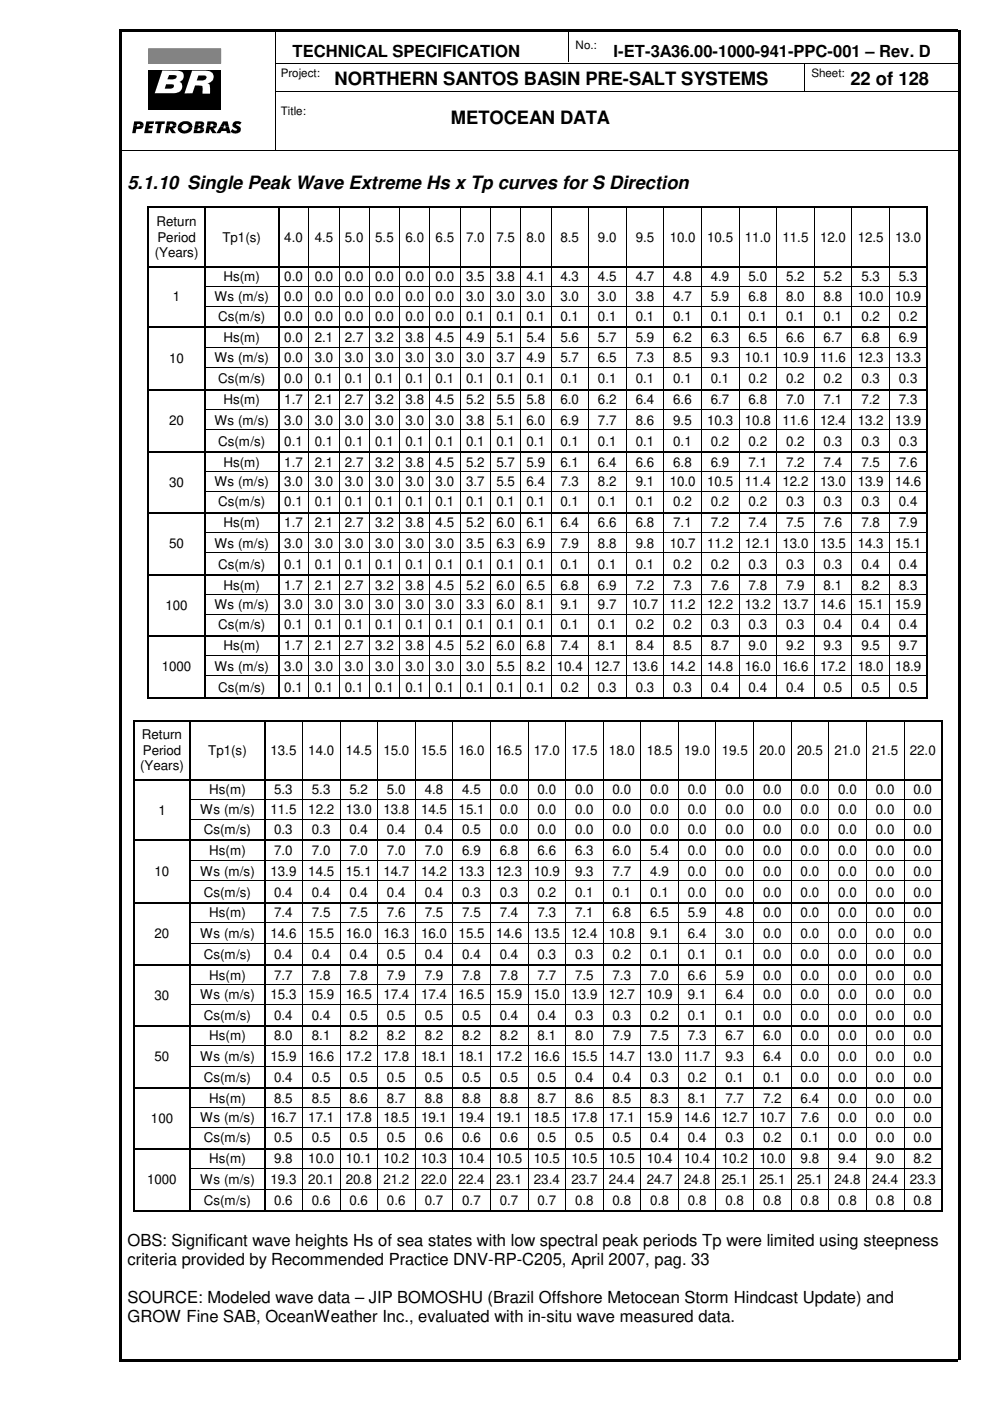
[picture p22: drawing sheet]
<svg xmlns="http://www.w3.org/2000/svg" width="210mm" height="297mm" viewBox="0 0 210 297" stroke-linecap="round" stroke-linejoin="round" font-family="sans-serif">
<defs><g id="words">
<g font-size="3.9">
<text x="71" y="18.1">NORTHERN SANTOS BASIN PRE-SALT SYSTEMS</text>
<text x="180.3" y="18.1">22 of 128</text>
<text x="95.6" y="26.2">METOCEAN DATA</text>
<text x="27" y="40.1">5.1.10 Single Peak Wave Extreme Hs x Tp curves for S Direction</text>
</g>
<g font-size="3.5">
<text x="62" y="12.1">TECHNICAL SPECIFICATION</text>
<text x="130.1" y="12.1">I-ET-3A36.00-1000-941-PPC-001 – Rev. D</text>
<text x="27" y="264.2">OBS: Significant wave heights Hs of sea states with low spectral peak periods Tp were limited using steepness</text>
<text x="27" y="268.2">criteria provided by Recommended Practice DNV-RP-C205, April 2007, pag. 33</text>
<text x="27" y="276.3">SOURCE: Modeled wave data – JIP BOMOSHU (Brazil Offshore Metocean Storm Hindcast Update) and</text>
<text x="27" y="280.3">GROW Fine SAB, OceanWeather Inc., evaluated with in-situ wave measured data.</text>
</g>
<g font-size="2.8">
<text x="33.2" y="48">Return</text>
<text x="33.4" y="51.2">Period</text>
<text x="47.2" y="51.2">Tp1(s)</text>
<text x="60.3" y="51.2">4.0</text>
<text x="66.7" y="51.2">4.5</text>
<text x="73.1" y="51.2">5.0</text>
<text x="79.5" y="51.2">5.5</text>
<text x="86" y="51.2">6.0</text>
<text x="92.4" y="51.2">6.5</text>
<text x="98.8" y="51.2">7.0</text>
<text x="105.2" y="51.2">7.5</text>
<text x="111.6" y="51.2">8.0</text>
<text x="118.8" y="51.2">8.5</text>
<text x="126.8" y="51.2">9.0</text>
<text x="134.8" y="51.2">9.5</text>
<text x="142" y="51.2">10.0</text>
<text x="149.9" y="51.2">10.5</text>
<text x="157.9" y="51.2">11.0</text>
<text x="165.9" y="51.2">11.5</text>
<text x="173.9" y="51.2">12.0</text>
<text x="181.9" y="51.2">12.5</text>
<text x="189.8" y="51.2">13.0</text>
<text x="32.8" y="54.5">(Years)</text>
<text x="47.4" y="59.6">Hs(m)</text>
<text x="60.3" y="59.6">0.0</text>
<text x="66.7" y="59.6">0.0</text>
<text x="73.1" y="59.6">0.0</text>
<text x="79.5" y="59.6">0.0</text>
<text x="86" y="59.6">0.0</text>
<text x="92.4" y="59.6">0.0</text>
<text x="98.8" y="59.6">3.5</text>
<text x="105.2" y="59.6">3.8</text>
<text x="111.6" y="59.6">4.1</text>
<text x="118.8" y="59.6">4.3</text>
<text x="126.8" y="59.6">4.5</text>
<text x="134.8" y="59.6">4.7</text>
<text x="142.7" y="59.6">4.8</text>
<text x="150.7" y="59.6">4.9</text>
<text x="158.7" y="59.6">5.0</text>
<text x="166.7" y="59.6">5.2</text>
<text x="174.6" y="59.6">5.2</text>
<text x="182.6" y="59.6">5.3</text>
<text x="190.6" y="59.6">5.3</text>
<text x="36.7" y="63.9">1</text>
<text x="45.5" y="63.8">Ws (m/s)</text>
<text x="60.3" y="63.8">0.0</text>
<text x="66.7" y="63.8">0.0</text>
<text x="73.1" y="63.8">0.0</text>
<text x="79.5" y="63.8">0.0</text>
<text x="86" y="63.8">0.0</text>
<text x="92.4" y="63.8">0.0</text>
<text x="98.8" y="63.8">3.0</text>
<text x="105.2" y="63.8">3.0</text>
<text x="111.6" y="63.8">3.0</text>
<text x="118.8" y="63.8">3.0</text>
<text x="126.8" y="63.8">3.0</text>
<text x="134.8" y="63.8">3.8</text>
<text x="142.7" y="63.8">4.7</text>
<text x="150.7" y="63.8">5.9</text>
<text x="158.7" y="63.8">6.8</text>
<text x="166.7" y="63.8">8.0</text>
<text x="174.6" y="63.8">8.8</text>
<text x="181.9" y="63.8">10.0</text>
<text x="189.8" y="63.8">10.9</text>
<text x="46.3" y="68.1">Cs(m/s)</text>
<text x="60.3" y="68.1">0.0</text>
<text x="66.7" y="68.1">0.0</text>
<text x="73.1" y="68.1">0.0</text>
<text x="79.5" y="68.1">0.0</text>
<text x="86" y="68.1">0.0</text>
<text x="92.4" y="68.1">0.0</text>
<text x="98.8" y="68.1">0.1</text>
<text x="105.2" y="68.1">0.1</text>
<text x="111.6" y="68.1">0.1</text>
<text x="118.8" y="68.1">0.1</text>
<text x="126.8" y="68.1">0.1</text>
<text x="134.8" y="68.1">0.1</text>
<text x="142.7" y="68.1">0.1</text>
<text x="150.7" y="68.1">0.1</text>
<text x="158.7" y="68.1">0.1</text>
<text x="166.7" y="68.1">0.1</text>
<text x="174.6" y="68.1">0.1</text>
<text x="182.6" y="68.1">0.2</text>
<text x="190.6" y="68.1">0.2</text>
<text x="35.9" y="77">10</text>
<text x="45.5" y="76.8">Ws (m/s)</text>
<text x="47.4" y="72.5">Hs(m)</text>
<text x="60.3" y="76.8">0.0</text>
<text x="60.3" y="72.5">0.0</text>
<text x="66.7" y="72.5">2.1</text>
<text x="66.7" y="76.8">3.0</text>
<text x="73.1" y="72.5">2.7</text>
<text x="73.1" y="76.8">3.0</text>
<text x="79.5" y="72.5">3.2</text>
<text x="79.5" y="76.8">3.0</text>
<text x="86" y="72.5">3.8</text>
<text x="86" y="76.8">3.0</text>
<text x="92.4" y="72.5">4.5</text>
<text x="92.4" y="76.8">3.0</text>
<text x="98.8" y="72.5">4.9</text>
<text x="98.8" y="76.8">3.0</text>
<text x="105.2" y="72.5">5.1</text>
<text x="105.2" y="76.8">3.7</text>
<text x="111.6" y="72.5">5.4</text>
<text x="111.6" y="76.8">4.9</text>
<text x="118.8" y="72.5">5.6</text>
<text x="118.8" y="76.8">5.7</text>
<text x="126.8" y="72.5">5.7</text>
<text x="126.8" y="76.8">6.5</text>
<text x="134.8" y="72.5">5.9</text>
<text x="134.8" y="76.8">7.3</text>
<text x="142.7" y="72.5">6.2</text>
<text x="142.7" y="76.8">8.5</text>
<text x="150.7" y="72.5">6.3</text>
<text x="150.7" y="76.8">9.3</text>
<text x="157.9" y="76.8">10.1</text>
<text x="158.7" y="72.5">6.5</text>
<text x="165.9" y="76.8">10.9</text>
<text x="166.7" y="72.5">6.6</text>
<text x="173.9" y="76.8">11.6</text>
<text x="174.6" y="72.5">6.7</text>
<text x="181.9" y="76.8">12.3</text>
<text x="182.6" y="72.5">6.8</text>
<text x="189.8" y="76.8">13.3</text>
<text x="190.6" y="72.5">6.9</text>
<text x="46.3" y="81.3">Cs(m/s)</text>
<text x="60.3" y="81.3">0.0</text>
<text x="66.7" y="81.3">0.1</text>
<text x="73.1" y="81.3">0.1</text>
<text x="79.5" y="81.3">0.1</text>
<text x="86" y="81.3">0.1</text>
<text x="92.4" y="81.3">0.1</text>
<text x="98.8" y="81.3">0.1</text>
<text x="105.2" y="81.3">0.1</text>
<text x="111.6" y="81.3">0.1</text>
<text x="118.8" y="81.3">0.1</text>
<text x="126.8" y="81.3">0.1</text>
<text x="134.8" y="81.3">0.1</text>
<text x="142.7" y="81.3">0.1</text>
<text x="150.7" y="81.3">0.1</text>
<text x="158.7" y="81.3">0.2</text>
<text x="166.7" y="81.3">0.2</text>
<text x="174.6" y="81.3">0.2</text>
<text x="182.6" y="81.3">0.3</text>
<text x="190.6" y="81.3">0.3</text>
<text x="47.4" y="85.7">Hs(m)</text>
<text x="60.3" y="85.7">1.7</text>
<text x="66.7" y="85.7">2.1</text>
<text x="73.1" y="85.7">2.7</text>
<text x="79.5" y="85.7">3.2</text>
<text x="86" y="85.7">3.8</text>
<text x="92.4" y="85.7">4.5</text>
<text x="98.8" y="85.7">5.2</text>
<text x="105.2" y="85.7">5.5</text>
<text x="111.6" y="85.7">5.8</text>
<text x="118.8" y="85.7">6.0</text>
<text x="126.8" y="85.7">6.2</text>
<text x="134.8" y="85.7">6.4</text>
<text x="142.7" y="85.7">6.6</text>
<text x="150.7" y="85.7">6.7</text>
<text x="158.7" y="85.7">6.8</text>
<text x="166.7" y="85.7">7.0</text>
<text x="174.6" y="85.7">7.1</text>
<text x="182.6" y="85.7">7.2</text>
<text x="190.6" y="85.7">7.3</text>
<text x="35.9" y="90.2">20</text>
<text x="45.5" y="90">Ws (m/s)</text>
<text x="46.3" y="94.5">Cs(m/s)</text>
<text x="60.3" y="90">3.0</text>
<text x="60.3" y="94.5">0.1</text>
<text x="66.7" y="90">3.0</text>
<text x="66.7" y="94.5">0.1</text>
<text x="73.1" y="90">3.0</text>
<text x="73.1" y="94.5">0.1</text>
<text x="79.5" y="90">3.0</text>
<text x="79.5" y="94.5">0.1</text>
<text x="86" y="90">3.0</text>
<text x="86" y="94.5">0.1</text>
<text x="92.4" y="90">3.0</text>
<text x="92.4" y="94.5">0.1</text>
<text x="98.8" y="90">3.8</text>
<text x="98.8" y="94.5">0.1</text>
<text x="105.2" y="90">5.1</text>
<text x="105.2" y="94.5">0.1</text>
<text x="111.6" y="90">6.0</text>
<text x="111.6" y="94.5">0.1</text>
<text x="118.8" y="90">6.9</text>
<text x="118.8" y="94.5">0.1</text>
<text x="126.8" y="90">7.7</text>
<text x="126.8" y="94.5">0.1</text>
<text x="134.8" y="90">8.6</text>
<text x="134.8" y="94.5">0.1</text>
<text x="142.7" y="90">9.5</text>
<text x="142.7" y="94.5">0.1</text>
<text x="149.9" y="90">10.3</text>
<text x="150.7" y="94.5">0.2</text>
<text x="157.9" y="90">10.8</text>
<text x="158.7" y="94.5">0.2</text>
<text x="165.9" y="90">11.6</text>
<text x="166.7" y="94.5">0.2</text>
<text x="173.9" y="90">12.4</text>
<text x="174.6" y="94.5">0.3</text>
<text x="181.9" y="90">13.2</text>
<text x="182.6" y="94.5">0.3</text>
<text x="189.8" y="90">13.9</text>
<text x="190.6" y="94.5">0.3</text>
<text x="47.4" y="98.9">Hs(m)</text>
<text x="60.3" y="98.9">1.7</text>
<text x="66.7" y="98.9">2.1</text>
<text x="73.1" y="98.9">2.7</text>
<text x="79.5" y="98.9">3.2</text>
<text x="86" y="98.9">3.8</text>
<text x="92.4" y="98.9">4.5</text>
<text x="98.8" y="98.9">5.2</text>
<text x="105.2" y="98.9">5.7</text>
<text x="111.6" y="98.9">5.9</text>
<text x="118.8" y="98.9">6.1</text>
<text x="126.8" y="98.9">6.4</text>
<text x="134.8" y="98.9">6.6</text>
<text x="142.7" y="98.9">6.8</text>
<text x="150.7" y="98.9">6.9</text>
<text x="158.7" y="98.9">7.1</text>
<text x="166.7" y="98.9">7.2</text>
<text x="174.6" y="98.9">7.4</text>
<text x="182.6" y="98.9">7.5</text>
<text x="190.6" y="98.9">7.6</text>
<text x="35.9" y="103.2">30</text>
<text x="45.5" y="103.1">Ws (m/s)</text>
<text x="46.3" y="107.4">Cs(m/s)</text>
<text x="60.3" y="103.1">3.0</text>
<text x="60.3" y="107.4">0.1</text>
<text x="66.7" y="103.1">3.0</text>
<text x="66.7" y="107.4">0.1</text>
<text x="73.1" y="103.1">3.0</text>
<text x="73.1" y="107.4">0.1</text>
<text x="79.5" y="103.1">3.0</text>
<text x="79.5" y="107.4">0.1</text>
<text x="86" y="103.1">3.0</text>
<text x="86" y="107.4">0.1</text>
<text x="92.4" y="103.1">3.0</text>
<text x="92.4" y="107.4">0.1</text>
<text x="98.8" y="103.1">3.7</text>
<text x="98.8" y="107.4">0.1</text>
<text x="105.2" y="103.1">5.5</text>
<text x="105.2" y="107.4">0.1</text>
<text x="111.6" y="103.1">6.4</text>
<text x="111.6" y="107.4">0.1</text>
<text x="118.8" y="103.1">7.3</text>
<text x="118.8" y="107.4">0.1</text>
<text x="126.8" y="103.1">8.2</text>
<text x="126.8" y="107.4">0.1</text>
<text x="134.8" y="103.1">9.1</text>
<text x="134.8" y="107.4">0.1</text>
<text x="142" y="103.1">10.0</text>
<text x="142.7" y="107.4">0.2</text>
<text x="149.9" y="103.1">10.5</text>
<text x="150.7" y="107.4">0.2</text>
<text x="157.9" y="103.1">11.4</text>
<text x="158.7" y="107.4">0.2</text>
<text x="165.9" y="103.1">12.2</text>
<text x="166.7" y="107.4">0.3</text>
<text x="173.9" y="103.1">13.0</text>
<text x="174.6" y="107.4">0.3</text>
<text x="181.9" y="103.1">13.9</text>
<text x="182.6" y="107.4">0.3</text>
<text x="189.8" y="103.1">14.6</text>
<text x="190.6" y="107.4">0.4</text>
<text x="47.4" y="111.8">Hs(m)</text>
<text x="60.3" y="111.8">1.7</text>
<text x="66.7" y="111.8">2.1</text>
<text x="73.1" y="111.8">2.7</text>
<text x="79.5" y="111.8">3.2</text>
<text x="86" y="111.8">3.8</text>
<text x="92.4" y="111.8">4.5</text>
<text x="98.8" y="111.8">5.2</text>
<text x="105.2" y="111.8">6.0</text>
<text x="111.6" y="111.8">6.1</text>
<text x="118.8" y="111.8">6.4</text>
<text x="126.8" y="111.8">6.6</text>
<text x="134.8" y="111.8">6.8</text>
<text x="142.7" y="111.8">7.1</text>
<text x="150.7" y="111.8">7.2</text>
<text x="158.7" y="111.8">7.4</text>
<text x="166.7" y="111.8">7.5</text>
<text x="174.6" y="111.8">7.6</text>
<text x="182.6" y="111.8">7.8</text>
<text x="190.6" y="111.8">7.9</text>
<text x="35.9" y="116.2">50</text>
<text x="45.5" y="116.1">Ws (m/s)</text>
<text x="60.3" y="116.1">3.0</text>
<text x="66.7" y="116.1">3.0</text>
<text x="73.1" y="116.1">3.0</text>
<text x="79.5" y="116.1">3.0</text>
<text x="86" y="116.1">3.0</text>
<text x="92.4" y="116.1">3.0</text>
<text x="98.8" y="116.1">3.5</text>
<text x="105.2" y="116.1">6.3</text>
<text x="111.6" y="116.1">6.9</text>
<text x="118.8" y="116.1">7.9</text>
<text x="126.8" y="116.1">8.8</text>
<text x="134.8" y="116.1">9.8</text>
<text x="142" y="116.1">10.7</text>
<text x="149.9" y="116.1">11.2</text>
<text x="157.9" y="116.1">12.1</text>
<text x="165.9" y="116.1">13.0</text>
<text x="173.9" y="116.1">13.5</text>
<text x="181.9" y="116.1">14.3</text>
<text x="189.8" y="116.1">15.1</text>
<text x="46.3" y="120.6">Cs(m/s)</text>
<text x="47.4" y="125">Hs(m)</text>
<text x="60.3" y="120.6">0.1</text>
<text x="60.3" y="125">1.7</text>
<text x="66.7" y="120.6">0.1</text>
<text x="66.7" y="125">2.1</text>
<text x="73.1" y="120.6">0.1</text>
<text x="73.1" y="125">2.7</text>
<text x="79.5" y="120.6">0.1</text>
<text x="79.5" y="125">3.2</text>
<text x="86" y="120.6">0.1</text>
<text x="86" y="125">3.8</text>
<text x="92.4" y="120.6">0.1</text>
<text x="92.4" y="125">4.5</text>
<text x="98.8" y="120.6">0.1</text>
<text x="98.8" y="125">5.2</text>
<text x="105.2" y="120.6">0.1</text>
<text x="105.2" y="125">6.0</text>
<text x="111.6" y="120.6">0.1</text>
<text x="111.6" y="125">6.5</text>
<text x="118.8" y="120.6">0.1</text>
<text x="118.8" y="125">6.8</text>
<text x="126.8" y="120.6">0.1</text>
<text x="126.8" y="125">6.9</text>
<text x="134.8" y="125">7.2</text>
<text x="134.8" y="120.6">0.1</text>
<text x="142.7" y="125">7.3</text>
<text x="142.7" y="120.6">0.2</text>
<text x="150.7" y="120.6">0.2</text>
<text x="150.7" y="125">7.6</text>
<text x="158.7" y="120.6">0.3</text>
<text x="158.7" y="125">7.8</text>
<text x="166.7" y="125">7.9</text>
<text x="166.7" y="120.6">0.3</text>
<text x="174.6" y="125">8.1</text>
<text x="174.6" y="120.6">0.3</text>
<text x="182.6" y="120.6">0.4</text>
<text x="182.6" y="125">8.2</text>
<text x="190.6" y="120.6">0.4</text>
<text x="190.6" y="125">8.3</text>
<text x="35.1" y="129.3">100</text>
<text x="45.5" y="129.2">Ws (m/s)</text>
<text x="60.3" y="129.2">3.0</text>
<text x="66.7" y="129.2">3.0</text>
<text x="73.1" y="129.2">3.0</text>
<text x="79.5" y="129.2">3.0</text>
<text x="86" y="129.2">3.0</text>
<text x="92.4" y="129.2">3.0</text>
<text x="98.8" y="129.2">3.3</text>
<text x="105.2" y="129.2">6.0</text>
<text x="111.6" y="129.2">8.1</text>
<text x="118.8" y="129.2">9.1</text>
<text x="126.8" y="129.2">9.7</text>
<text x="134" y="129.2">10.7</text>
<text x="142" y="129.2">11.2</text>
<text x="149.9" y="129.2">12.2</text>
<text x="157.9" y="129.2">13.2</text>
<text x="165.9" y="129.2">13.7</text>
<text x="173.9" y="129.2">14.6</text>
<text x="181.9" y="129.2">15.1</text>
<text x="189.8" y="129.2">15.9</text>
<text x="46.3" y="133.4">Cs(m/s)</text>
<text x="47.4" y="137.9">Hs(m)</text>
<text x="60.3" y="137.9">1.7</text>
<text x="60.3" y="133.4">0.1</text>
<text x="66.7" y="133.4">0.1</text>
<text x="66.7" y="137.9">2.1</text>
<text x="73.1" y="133.4">0.1</text>
<text x="73.1" y="137.9">2.7</text>
<text x="79.5" y="133.4">0.1</text>
<text x="79.5" y="137.9">3.2</text>
<text x="86" y="133.4">0.1</text>
<text x="86" y="137.9">3.8</text>
<text x="92.4" y="133.4">0.1</text>
<text x="92.4" y="137.9">4.5</text>
<text x="98.8" y="133.4">0.1</text>
<text x="98.8" y="137.9">5.2</text>
<text x="105.2" y="133.4">0.1</text>
<text x="105.2" y="137.9">6.0</text>
<text x="111.6" y="133.4">0.1</text>
<text x="111.6" y="137.9">6.8</text>
<text x="118.8" y="133.4">0.1</text>
<text x="118.8" y="137.9">7.4</text>
<text x="126.8" y="133.4">0.1</text>
<text x="126.8" y="137.9">8.1</text>
<text x="134.8" y="137.9">8.4</text>
<text x="134.8" y="133.4">0.2</text>
<text x="142.7" y="137.9">8.5</text>
<text x="142.7" y="133.4">0.2</text>
<text x="150.7" y="133.4">0.3</text>
<text x="150.7" y="137.9">8.7</text>
<text x="158.7" y="133.4">0.3</text>
<text x="158.7" y="137.9">9.0</text>
<text x="166.7" y="137.9">9.2</text>
<text x="166.7" y="133.4">0.3</text>
<text x="174.6" y="137.9">9.3</text>
<text x="174.6" y="133.4">0.4</text>
<text x="182.6" y="133.4">0.4</text>
<text x="182.6" y="137.9">9.5</text>
<text x="190.6" y="133.4">0.4</text>
<text x="190.6" y="137.9">9.7</text>
<text x="34.3" y="142.3">1000</text>
<text x="45.5" y="142.2">Ws (m/s)</text>
<text x="60.3" y="142.2">3.0</text>
<text x="66.7" y="142.2">3.0</text>
<text x="73.1" y="142.2">3.0</text>
<text x="79.5" y="142.2">3.0</text>
<text x="86" y="142.2">3.0</text>
<text x="92.4" y="142.2">3.0</text>
<text x="98.8" y="142.2">3.0</text>
<text x="105.2" y="142.2">5.5</text>
<text x="111.6" y="142.2">8.2</text>
<text x="118.1" y="142.2">10.4</text>
<text x="126" y="142.2">12.7</text>
<text x="134" y="142.2">13.6</text>
<text x="142" y="142.2">14.2</text>
<text x="149.9" y="142.2">14.8</text>
<text x="157.9" y="142.2">16.0</text>
<text x="165.9" y="142.2">16.6</text>
<text x="173.9" y="142.2">17.2</text>
<text x="181.9" y="142.2">18.0</text>
<text x="189.8" y="142.2">18.9</text>
<text x="46.3" y="146.6">Cs(m/s)</text>
<text x="60.3" y="146.6">0.1</text>
<text x="66.7" y="146.6">0.1</text>
<text x="73.1" y="146.6">0.1</text>
<text x="79.5" y="146.6">0.1</text>
<text x="86" y="146.6">0.1</text>
<text x="92.4" y="146.6">0.1</text>
<text x="98.8" y="146.6">0.1</text>
<text x="105.2" y="146.6">0.1</text>
<text x="111.6" y="146.6">0.1</text>
<text x="118.8" y="146.6">0.2</text>
<text x="126.8" y="146.6">0.3</text>
<text x="134.8" y="146.6">0.3</text>
<text x="142.7" y="146.6">0.3</text>
<text x="150.7" y="146.6">0.4</text>
<text x="158.7" y="146.6">0.4</text>
<text x="166.7" y="146.6">0.4</text>
<text x="174.6" y="146.6">0.5</text>
<text x="182.6" y="146.6">0.5</text>
<text x="190.6" y="146.6">0.5</text>
<text x="30.1" y="156.8">Return</text>
<text x="30.3" y="160">Period</text>
<text x="44.2" y="160">Tp1(s)</text>
<text x="57.4" y="160">13.5</text>
<text x="65.4" y="160">14.0</text>
<text x="73.3" y="160">14.5</text>
<text x="81.3" y="160">15.0</text>
<text x="89.3" y="160">15.5</text>
<text x="97.2" y="160">16.0</text>
<text x="105.2" y="160">16.5</text>
<text x="113.2" y="160">17.0</text>
<text x="121.2" y="160">17.5</text>
<text x="129.1" y="160">18.0</text>
<text x="137.1" y="160">18.5</text>
<text x="145.1" y="160">19.0</text>
<text x="153" y="160">19.5</text>
<text x="161" y="160">20.0</text>
<text x="169" y="160">20.5</text>
<text x="177" y="160">21.0</text>
<text x="185" y="160">21.5</text>
<text x="192.9" y="160">22.0</text>
<text x="29.7" y="163.3">(Years)</text>
<text x="33.6" y="172.7">1</text>
<text x="42.5" y="172.6">Ws (m/s)</text>
<text x="44.4" y="168.4">Hs(m)</text>
<text x="57.4" y="172.6">11.5</text>
<text x="58.1" y="168.4">5.3</text>
<text x="65.4" y="172.6">12.2</text>
<text x="66.1" y="168.4">5.3</text>
<text x="73.3" y="172.6">13.0</text>
<text x="74.1" y="168.4">5.2</text>
<text x="81.3" y="172.6">13.8</text>
<text x="82" y="168.4">5.0</text>
<text x="89.3" y="172.6">14.5</text>
<text x="90" y="168.4">4.8</text>
<text x="97.2" y="172.6">15.1</text>
<text x="98" y="168.4">4.5</text>
<text x="106" y="172.6">0.0</text>
<text x="106" y="168.4">0.0</text>
<text x="114" y="172.6">0.0</text>
<text x="114" y="168.4">0.0</text>
<text x="121.9" y="172.6">0.0</text>
<text x="121.9" y="168.4">0.0</text>
<text x="129.9" y="172.6">0.0</text>
<text x="129.9" y="168.4">0.0</text>
<text x="137.9" y="172.6">0.0</text>
<text x="137.9" y="168.4">0.0</text>
<text x="145.8" y="172.6">0.0</text>
<text x="145.8" y="168.4">0.0</text>
<text x="153.8" y="168.4">0.0</text>
<text x="153.8" y="172.6">0.0</text>
<text x="161.8" y="168.4">0.0</text>
<text x="161.8" y="172.6">0.0</text>
<text x="169.8" y="168.4">0.0</text>
<text x="169.8" y="172.6">0.0</text>
<text x="177.7" y="168.4">0.0</text>
<text x="177.7" y="172.6">0.0</text>
<text x="185.7" y="168.4">0.0</text>
<text x="185.7" y="172.6">0.0</text>
<text x="193.7" y="168.4">0.0</text>
<text x="193.7" y="172.6">0.0</text>
<text x="43.2" y="176.9">Cs(m/s)</text>
<text x="58.1" y="176.9">0.3</text>
<text x="66.1" y="176.9">0.3</text>
<text x="74.1" y="176.9">0.4</text>
<text x="82" y="176.9">0.4</text>
<text x="90" y="176.9">0.4</text>
<text x="98" y="176.9">0.5</text>
<text x="106" y="176.9">0.0</text>
<text x="114" y="176.9">0.0</text>
<text x="121.9" y="176.9">0.0</text>
<text x="129.9" y="176.9">0.0</text>
<text x="137.9" y="176.9">0.0</text>
<text x="145.8" y="176.9">0.0</text>
<text x="153.8" y="176.9">0.0</text>
<text x="161.8" y="176.9">0.0</text>
<text x="169.8" y="176.9">0.0</text>
<text x="177.7" y="176.9">0.0</text>
<text x="185.7" y="176.9">0.0</text>
<text x="193.7" y="176.9">0.0</text>
<text x="32.8" y="185.8">10</text>
<text x="42.5" y="185.6">Ws (m/s)</text>
<text x="44.4" y="181.3">Hs(m)</text>
<text x="57.4" y="185.6">13.9</text>
<text x="58.1" y="181.3">7.0</text>
<text x="65.4" y="185.6">14.5</text>
<text x="66.1" y="181.3">7.0</text>
<text x="73.3" y="185.6">15.1</text>
<text x="74.1" y="181.3">7.0</text>
<text x="81.3" y="185.6">14.7</text>
<text x="82" y="181.3">7.0</text>
<text x="89.3" y="185.6">14.2</text>
<text x="90" y="181.3">7.0</text>
<text x="97.2" y="185.6">13.3</text>
<text x="98" y="181.3">6.9</text>
<text x="105.2" y="185.6">12.3</text>
<text x="106" y="181.3">6.8</text>
<text x="113.2" y="185.6">10.9</text>
<text x="114" y="181.3">6.6</text>
<text x="121.9" y="185.6">9.3</text>
<text x="121.9" y="181.3">6.3</text>
<text x="129.9" y="185.6">7.7</text>
<text x="129.9" y="181.3">6.0</text>
<text x="137.9" y="185.6">4.9</text>
<text x="137.9" y="181.3">5.4</text>
<text x="145.8" y="185.6">0.0</text>
<text x="145.8" y="181.3">0.0</text>
<text x="153.8" y="181.3">0.0</text>
<text x="153.8" y="185.6">0.0</text>
<text x="161.8" y="181.3">0.0</text>
<text x="161.8" y="185.6">0.0</text>
<text x="169.8" y="181.3">0.0</text>
<text x="169.8" y="185.6">0.0</text>
<text x="177.7" y="181.3">0.0</text>
<text x="177.7" y="185.6">0.0</text>
<text x="185.7" y="181.3">0.0</text>
<text x="185.7" y="185.6">0.0</text>
<text x="193.7" y="181.3">0.0</text>
<text x="193.7" y="185.6">0.0</text>
<text x="43.2" y="190.1">Cs(m/s)</text>
<text x="58.1" y="190.1">0.4</text>
<text x="66.1" y="190.1">0.4</text>
<text x="74.1" y="190.1">0.4</text>
<text x="82" y="190.1">0.4</text>
<text x="90" y="190.1">0.4</text>
<text x="98" y="190.1">0.3</text>
<text x="106" y="190.1">0.3</text>
<text x="114" y="190.1">0.2</text>
<text x="121.9" y="190.1">0.1</text>
<text x="129.9" y="190.1">0.1</text>
<text x="137.9" y="190.1">0.1</text>
<text x="145.8" y="190.1">0.0</text>
<text x="153.8" y="190.1">0.0</text>
<text x="161.8" y="190.1">0.0</text>
<text x="169.8" y="190.1">0.0</text>
<text x="177.7" y="190.1">0.0</text>
<text x="185.7" y="190.1">0.0</text>
<text x="193.7" y="190.1">0.0</text>
<text x="44.4" y="194.5">Hs(m)</text>
<text x="58.1" y="194.5">7.4</text>
<text x="66.1" y="194.5">7.5</text>
<text x="74.1" y="194.5">7.5</text>
<text x="82" y="194.5">7.6</text>
<text x="90" y="194.5">7.5</text>
<text x="98" y="194.5">7.5</text>
<text x="106" y="194.5">7.4</text>
<text x="114" y="194.5">7.3</text>
<text x="121.9" y="194.5">7.1</text>
<text x="129.9" y="194.5">6.8</text>
<text x="137.9" y="194.5">6.5</text>
<text x="145.8" y="194.5">5.9</text>
<text x="153.8" y="194.5">4.8</text>
<text x="161.8" y="194.5">0.0</text>
<text x="169.8" y="194.5">0.0</text>
<text x="177.7" y="194.5">0.0</text>
<text x="185.7" y="194.5">0.0</text>
<text x="193.7" y="194.5">0.0</text>
<text x="32.8" y="199">20</text>
<text x="42.5" y="198.8">Ws (m/s)</text>
<text x="43.2" y="203.3">Cs(m/s)</text>
<text x="57.4" y="198.8">14.6</text>
<text x="58.1" y="203.3">0.4</text>
<text x="65.4" y="198.8">15.5</text>
<text x="66.1" y="203.3">0.4</text>
<text x="73.3" y="198.8">16.0</text>
<text x="74.1" y="203.3">0.4</text>
<text x="81.3" y="198.8">16.3</text>
<text x="82" y="203.3">0.5</text>
<text x="89.3" y="198.8">16.0</text>
<text x="90" y="203.3">0.4</text>
<text x="97.2" y="198.8">15.5</text>
<text x="98" y="203.3">0.4</text>
<text x="105.2" y="198.8">14.6</text>
<text x="106" y="203.3">0.4</text>
<text x="113.2" y="198.8">13.5</text>
<text x="114" y="203.3">0.3</text>
<text x="121.2" y="198.8">12.4</text>
<text x="121.9" y="203.3">0.3</text>
<text x="129.1" y="198.8">10.8</text>
<text x="129.9" y="203.3">0.2</text>
<text x="137.9" y="198.8">9.1</text>
<text x="137.9" y="203.3">0.1</text>
<text x="145.8" y="198.8">6.4</text>
<text x="145.8" y="203.3">0.1</text>
<text x="153.8" y="198.8">3.0</text>
<text x="153.8" y="203.3">0.1</text>
<text x="161.8" y="198.8">0.0</text>
<text x="161.8" y="203.3">0.0</text>
<text x="169.8" y="198.8">0.0</text>
<text x="169.8" y="203.3">0.0</text>
<text x="177.7" y="198.8">0.0</text>
<text x="177.7" y="203.3">0.0</text>
<text x="185.7" y="198.8">0.0</text>
<text x="185.7" y="203.3">0.0</text>
<text x="193.7" y="198.8">0.0</text>
<text x="193.7" y="203.3">0.0</text>
<text x="44.4" y="207.7">Hs(m)</text>
<text x="58.1" y="207.7">7.7</text>
<text x="66.1" y="207.7">7.8</text>
<text x="74.1" y="207.7">7.8</text>
<text x="82" y="207.7">7.9</text>
<text x="90" y="207.7">7.9</text>
<text x="98" y="207.7">7.8</text>
<text x="106" y="207.7">7.8</text>
<text x="114" y="207.7">7.7</text>
<text x="121.9" y="207.7">7.5</text>
<text x="129.9" y="207.7">7.3</text>
<text x="137.9" y="207.7">7.0</text>
<text x="145.8" y="207.7">6.6</text>
<text x="153.8" y="207.7">5.9</text>
<text x="161.8" y="207.7">0.0</text>
<text x="169.8" y="207.7">0.0</text>
<text x="177.7" y="207.7">0.0</text>
<text x="185.7" y="207.7">0.0</text>
<text x="193.7" y="207.7">0.0</text>
<text x="32.8" y="212">30</text>
<text x="42.5" y="211.9">Ws (m/s)</text>
<text x="57.4" y="211.9">15.3</text>
<text x="65.4" y="211.9">15.9</text>
<text x="73.3" y="211.9">16.5</text>
<text x="81.3" y="211.9">17.4</text>
<text x="89.3" y="211.9">17.4</text>
<text x="97.2" y="211.9">16.5</text>
<text x="105.2" y="211.9">15.9</text>
<text x="113.2" y="211.9">15.0</text>
<text x="121.2" y="211.9">13.9</text>
<text x="129.1" y="211.9">12.7</text>
<text x="137.1" y="211.9">10.9</text>
<text x="145.8" y="211.9">9.1</text>
<text x="153.8" y="211.9">6.4</text>
<text x="161.8" y="211.9">0.0</text>
<text x="169.8" y="211.9">0.0</text>
<text x="177.7" y="211.9">0.0</text>
<text x="185.7" y="211.9">0.0</text>
<text x="193.7" y="211.9">0.0</text>
<text x="43.2" y="216.2">Cs(m/s)</text>
<text x="44.4" y="220.6">Hs(m)</text>
<text x="58.1" y="216.2">0.4</text>
<text x="58.1" y="220.6">8.0</text>
<text x="66.1" y="216.2">0.4</text>
<text x="66.1" y="220.6">8.1</text>
<text x="74.1" y="216.2">0.5</text>
<text x="74.1" y="220.6">8.2</text>
<text x="82" y="216.2">0.5</text>
<text x="82" y="220.6">8.2</text>
<text x="90" y="216.2">0.5</text>
<text x="90" y="220.6">8.2</text>
<text x="98" y="216.2">0.5</text>
<text x="98" y="220.6">8.2</text>
<text x="106" y="216.2">0.4</text>
<text x="106" y="220.6">8.2</text>
<text x="114" y="216.2">0.4</text>
<text x="114" y="220.6">8.1</text>
<text x="121.9" y="216.2">0.3</text>
<text x="121.9" y="220.6">8.0</text>
<text x="129.9" y="216.2">0.3</text>
<text x="129.9" y="220.6">7.9</text>
<text x="137.9" y="216.2">0.2</text>
<text x="137.9" y="220.6">7.5</text>
<text x="145.8" y="216.2">0.1</text>
<text x="145.8" y="220.6">7.3</text>
<text x="153.8" y="220.6">6.7</text>
<text x="153.8" y="216.2">0.1</text>
<text x="161.8" y="220.6">6.0</text>
<text x="161.8" y="216.2">0.0</text>
<text x="169.8" y="220.6">0.0</text>
<text x="169.8" y="216.2">0.0</text>
<text x="177.7" y="220.6">0.0</text>
<text x="177.7" y="216.2">0.0</text>
<text x="185.7" y="220.6">0.0</text>
<text x="185.7" y="216.2">0.0</text>
<text x="193.7" y="220.6">0.0</text>
<text x="193.7" y="216.2">0.0</text>
<text x="32.8" y="225">50</text>
<text x="42.5" y="224.9">Ws (m/s)</text>
<text x="57.4" y="224.9">15.9</text>
<text x="65.4" y="224.9">16.6</text>
<text x="73.3" y="224.9">17.2</text>
<text x="81.3" y="224.9">17.8</text>
<text x="89.3" y="224.9">18.1</text>
<text x="97.2" y="224.9">18.1</text>
<text x="105.2" y="224.9">17.2</text>
<text x="113.2" y="224.9">16.6</text>
<text x="121.2" y="224.9">15.5</text>
<text x="129.1" y="224.9">14.7</text>
<text x="137.1" y="224.9">13.0</text>
<text x="145.1" y="224.9">11.7</text>
<text x="153.8" y="224.9">9.3</text>
<text x="161.8" y="224.9">6.4</text>
<text x="169.8" y="224.9">0.0</text>
<text x="177.7" y="224.9">0.0</text>
<text x="185.7" y="224.9">0.0</text>
<text x="193.7" y="224.9">0.0</text>
<text x="43.2" y="229.4">Cs(m/s)</text>
<text x="44.4" y="233.8">Hs(m)</text>
<text x="58.1" y="229.4">0.4</text>
<text x="58.1" y="233.8">8.5</text>
<text x="66.1" y="229.4">0.5</text>
<text x="66.1" y="233.8">8.5</text>
<text x="74.1" y="229.4">0.5</text>
<text x="74.1" y="233.8">8.6</text>
<text x="82" y="229.4">0.5</text>
<text x="82" y="233.8">8.7</text>
<text x="90" y="229.4">0.5</text>
<text x="90" y="233.8">8.8</text>
<text x="98" y="229.4">0.5</text>
<text x="98" y="233.8">8.8</text>
<text x="106" y="229.4">0.5</text>
<text x="106" y="233.8">8.8</text>
<text x="114" y="229.4">0.5</text>
<text x="114" y="233.8">8.7</text>
<text x="121.9" y="229.4">0.4</text>
<text x="121.9" y="233.8">8.6</text>
<text x="129.9" y="229.4">0.4</text>
<text x="129.9" y="233.8">8.5</text>
<text x="137.9" y="229.4">0.3</text>
<text x="137.9" y="233.8">8.3</text>
<text x="145.8" y="229.4">0.2</text>
<text x="145.8" y="233.8">8.1</text>
<text x="153.8" y="233.8">7.7</text>
<text x="153.8" y="229.4">0.1</text>
<text x="161.8" y="233.8">7.2</text>
<text x="161.8" y="229.4">0.1</text>
<text x="169.8" y="233.8">6.4</text>
<text x="169.8" y="229.4">0.0</text>
<text x="177.7" y="233.8">0.0</text>
<text x="177.7" y="229.4">0.0</text>
<text x="185.7" y="233.8">0.0</text>
<text x="185.7" y="229.4">0.0</text>
<text x="193.7" y="233.8">0.0</text>
<text x="193.7" y="229.4">0.0</text>
<text x="32" y="238.1">100</text>
<text x="42.5" y="238">Ws (m/s)</text>
<text x="57.4" y="238">16.7</text>
<text x="65.4" y="238">17.1</text>
<text x="73.3" y="238">17.8</text>
<text x="81.3" y="238">18.5</text>
<text x="89.3" y="238">19.1</text>
<text x="97.2" y="238">19.4</text>
<text x="105.2" y="238">19.1</text>
<text x="113.2" y="238">18.5</text>
<text x="121.2" y="238">17.8</text>
<text x="129.1" y="238">17.1</text>
<text x="137.1" y="238">15.9</text>
<text x="145.1" y="238">14.6</text>
<text x="153" y="238">12.7</text>
<text x="161" y="238">10.7</text>
<text x="169.8" y="238">7.6</text>
<text x="177.7" y="238">0.0</text>
<text x="185.7" y="238">0.0</text>
<text x="193.7" y="238">0.0</text>
<text x="43.2" y="242.2">Cs(m/s)</text>
<text x="58.1" y="242.2">0.5</text>
<text x="66.1" y="242.2">0.5</text>
<text x="74.1" y="242.2">0.5</text>
<text x="82" y="242.2">0.5</text>
<text x="90" y="242.2">0.6</text>
<text x="98" y="242.2">0.6</text>
<text x="106" y="242.2">0.6</text>
<text x="114" y="242.2">0.5</text>
<text x="121.9" y="242.2">0.5</text>
<text x="129.9" y="242.2">0.5</text>
<text x="137.9" y="242.2">0.4</text>
<text x="145.8" y="242.2">0.4</text>
<text x="153.8" y="242.2">0.3</text>
<text x="161.8" y="242.2">0.2</text>
<text x="169.8" y="242.2">0.1</text>
<text x="177.7" y="242.2">0.0</text>
<text x="185.7" y="242.2">0.0</text>
<text x="193.7" y="242.2">0.0</text>
<text x="31.2" y="251.1">1000</text>
<text x="42.5" y="251">Ws (m/s)</text>
<text x="44.4" y="246.7">Hs(m)</text>
<text x="57.4" y="251">19.3</text>
<text x="58.1" y="246.7">9.8</text>
<text x="65.4" y="246.7">10.0</text>
<text x="65.4" y="251">20.1</text>
<text x="73.3" y="246.7">10.1</text>
<text x="73.3" y="251">20.8</text>
<text x="81.3" y="246.7">10.2</text>
<text x="81.3" y="251">21.2</text>
<text x="89.3" y="246.7">10.3</text>
<text x="89.3" y="251">22.0</text>
<text x="97.2" y="246.7">10.4</text>
<text x="97.2" y="251">22.4</text>
<text x="105.2" y="246.7">10.5</text>
<text x="105.2" y="251">23.1</text>
<text x="113.2" y="246.7">10.5</text>
<text x="113.2" y="251">23.4</text>
<text x="121.2" y="246.7">10.5</text>
<text x="121.2" y="251">23.7</text>
<text x="129.1" y="246.7">10.5</text>
<text x="129.1" y="251">24.4</text>
<text x="137.1" y="246.7">10.4</text>
<text x="137.1" y="251">24.7</text>
<text x="145.1" y="246.7">10.4</text>
<text x="145.1" y="251">24.8</text>
<text x="153" y="246.7">10.2</text>
<text x="153" y="251">25.1</text>
<text x="161" y="246.7">10.0</text>
<text x="161" y="251">25.1</text>
<text x="169" y="251">25.1</text>
<text x="169.8" y="246.7">9.8</text>
<text x="177" y="251">24.8</text>
<text x="177.7" y="246.7">9.4</text>
<text x="185" y="251">24.4</text>
<text x="185.7" y="246.7">9.0</text>
<text x="192.9" y="251">23.3</text>
<text x="193.7" y="246.7">8.2</text>
<text x="43.2" y="255.4">Cs(m/s)</text>
<text x="58.1" y="255.4">0.6</text>
<text x="66.1" y="255.4">0.6</text>
<text x="74.1" y="255.4">0.6</text>
<text x="82" y="255.4">0.6</text>
<text x="90" y="255.4">0.7</text>
<text x="98" y="255.4">0.7</text>
<text x="106" y="255.4">0.7</text>
<text x="114" y="255.4">0.7</text>
<text x="121.9" y="255.4">0.8</text>
<text x="129.9" y="255.4">0.8</text>
<text x="137.9" y="255.4">0.8</text>
<text x="145.8" y="255.4">0.8</text>
<text x="153.8" y="255.4">0.8</text>
<text x="161.8" y="255.4">0.8</text>
<text x="169.8" y="255.4">0.8</text>
<text x="177.7" y="255.4">0.8</text>
<text x="185.7" y="255.4">0.8</text>
<text x="193.7" y="255.4">0.8</text>
</g>
<g font-size="2.5">
<text x="122" y="10.3">No.:</text>
<text x="59.5" y="16.3">Project:</text>
<text x="172" y="16.3">Sheet:</text>
<text x="59.5" y="24.5">Title:</text>
</g>
</g></defs>
<path d="M25.4 6.3h177.8v.5h-177.8zM25.4 288.2h177.8v.6h-177.8zM25.4 6.3h.5v281.9h-.5zM203.1 6.3h.5v281.9h-.5z" fill="#000"/>
<path d="M58.4 13.4h144.8M58.4 19.4h144.8M58.5 6.3v25.4M120.5 6.3v6.9M170.5 13.3v6.1M25.4 31.8h177.8" fill="none" stroke="#000" stroke-width=".21"/>
<path d="M31.5 15h15.3v8.4h-15.3z" fill-rule="evenodd" fill="#000"/>
<path d="M40.7 15h2.9a1.36 1.36 0 0 1 1.7 1.1 1.36 1.36 0 0 1-1.2 1.6h-.1l.4 .2 .1 .3v1.7h-1.6v-1.6l-.7-.2h-.8l-.6 1.7h-1.7z" fill-rule="evenodd" fill="#fff"/>
<path d="M31.5 10.3h15.3v3.2h-15.3z" fill-rule="evenodd" fill="#7f7f7f"/>
<path d="M31.5 10.3h15.3v3.2h-15.3z" fill="none" stroke="#7f7f7f" stroke-width=".21"/>
<path d="M42.1 16h1a.5 .5 0 0 1 .7 .4 .5 .5 0 0 1-.5 .6l-1.6 .1z" fill-rule="evenodd" fill="#000"/>
<path d="M34.4 14.9l3.2 .1a1.23 1.23 0 0 1 1.3 1 1.23 1.23 0 0 1-.8 1.4 1.17 1.17 0 0 1 .6 1.1 1.17 1.17 0 0 1-.8 1l-.9 .3h-4.2z" fill-rule="evenodd" fill="#fff"/>
<g fill="#000">
<path d="M35.2 17.9h.8a.52 .52 0 0 1 .6 0 .52 .52 0 0 1 .1 .6l-.5 .3h-1.3z" fill-rule="evenodd"/>
<path d="M35.9 15.9h1a.45 .45 0 0 1 .6 .4 .45 .45 0 0 1-.6 .5h-1.4z" fill-rule="evenodd"/>
<path d="M28.4 25.7l1.6 .1 .4 .4v.3h-.7l-.2-.2h-.4l-.1 .2h-.7z" fill-rule="evenodd"/>
<path d="M28.3 26.5h.7v.3h.5l.2-.3h.7a.99 .99 0 0 1-1.3 .8h-.2l-.2 .9h-.7z" fill-rule="evenodd"/>
<path d="M31 25.7h1.7l-.1 .6h-.9l-.1 .4h.8l-.1 .5h-.8v.5h.8l-.1 .5h-1.6z" fill-rule="evenodd"/>
<path d="M33 25.7h2l-.1 .6h-.6l-.4 1.9h-.8l.4-1.9h-.6z" fill-rule="evenodd"/>
<path d="M35.4 25.7l1.6 .1 .3 .2 .1 .6h-.7v-.2l-.3-.2h-.3l-.1 .4h-.7z" fill-rule="evenodd"/>
<path d="M35.3 26.6h.7l-.1 .3h.5l.3-.3h.7l-.3 .5-.5 .2 .7 .9h-.9l-.5-.9-.2 .9h-.7z" fill-rule="evenodd"/>
<path d="M38.1 26.2l.2-.2a1.61 1.61 0 0 1 2.5 .8v.2h-.8a.77 .77 0 0 0-.8-.7 .77 .77 0 0 0-.7 .7h-.8z" fill-rule="evenodd"/>
<path d="M37.7 27h.8a.76 .76 0 0 0 .7 .7 .76 .76 0 0 0 .8-.7h.8a1.6 1.6 0 0 1-1.5 1.3 1.6 1.6 0 0 1-1.6-1z" fill-rule="evenodd"/>
<path d="M41.3 26.5h.8l-.1 .2h.4l.2-.2h.7l-.3 .3-.3 .1 .4 .2 .2 .4h-.8l-.1-.3h-.4l-.1 .3h-.8z" fill-rule="evenodd"/>
<path d="M41.1 27.5h.8l-.1 .3 .5-.1 .2-.2h.8v.2l-.4 .4-.3 .1h-1.6z" fill-rule="evenodd"/>
<path d="M41.5 25.7l1.5 .1 .3 .3v.3l-.7 .1-.1-.3h-.4v.3h-.8z" fill-rule="evenodd"/>
<path d="M44 25.7l1.6 .1 .3 .3 .1 .5h-.7l-.3-.4h-.3l-.1 .4h-.7z" fill-rule="evenodd"/>
<path d="M43.9 26.6h.7l-.1 .3a.52 .52 0 0 0 .8-.3h.7l-.4 .5-.4 .2 .7 .9h-.9l-.5-.9-.2 .9h-.7z" fill-rule="evenodd"/>
<path d="M47.3 25.7h1l.2 1.1h-.7l-.1-.5-.2 .5h-.8z" fill-rule="evenodd"/>
<path d="M46.7 26.8h.8l-.2 .4h.6l-.1-.4h.7l.4 1.4h-.8l-.1-.4h-1l-.3 .4h-.8z" fill-rule="evenodd"/>
<path d="M49.6 25.9l.4-.2 .9 .1 .3 .2-.4 .5a.37 .37 0 0 0-.4-.3 .37 .37 0 0 0-.3 .3l.1 .1a.85 .85 0 0 1 .9 .9 .85 .85 0 0 1-1 .8l-.7-.1-.5-.3 .4-.6a.57 .57 0 0 0 .5 .4 .57 .57 0 0 0 .5-.3l-.4-.2a.74 .74 0 0 1-.3-1.3z" fill-rule="evenodd"/>
</g>
<g fill="#fff">
<path d="M26.8 9.6h.3v.3h-.3z"/>
<path d="M27.1 9.6h28.1v.3h-28.1z"/>
<path d="M55.2 9.6h.3v.3h-.3z"/>
<path d="M26.8 28.7h.3v.2h-.3z"/>
<path d="M27.1 28.7h28.1v.2h-28.1z"/>
<path d="M55.2 28.7h.3v.2h-.3z"/>
<path d="M26.8 9.9h.3v18.8h-.3z"/>
<path d="M55.2 9.9h.3v18.8h-.3z"/>
</g>
<g fill="#000">
<path d="M31.3 43.8h.3v.4h-.3zM31.3 56.3h.3v.4h-.3zM43.3 43.8h.3v.4h-.3zM43.3 56.3h.3v.4h-.3zM58.9 43.8h.3v.4h-.3zM58.9 56.3h.3v.4h-.3zM65.4 43.8h.3v.4h-.3zM65.4 56.3h.3v.4h-.3zM71.8 43.8h.3v.4h-.3zM71.8 56.3h.3v.4h-.3zM78.2 43.8h.4v.4h-.4zM78.2 56.3h.4v.4h-.4z"/>
<path d="M84.7 43.8h.3v.4h-.3zM84.7 56.3h.3v.4h-.3zM91.1 43.8h.3v.4h-.3zM91.1 56.3h.3v.4h-.3zM97.5 43.8h.3v.4h-.3zM97.5 56.3h.3v.4h-.3zM103.9 43.8h.4v.4h-.4zM103.9 56.3h.4v.4h-.4zM110.3 43.8h.4v.4h-.4zM110.3 56.3h.4v.4h-.4zM116.8 43.8h.3v.4h-.3zM116.8 56.3h.3v.4h-.3z"/>
<path d="M124.7 43.8h.4v.4h-.4zM124.7 56.3h.4v.4h-.4zM132.7 43.8h.4v.4h-.4zM132.7 56.3h.4v.4h-.4zM140.7 43.8h.3v.4h-.3zM140.7 56.3h.3v.4h-.3zM148.6 43.8h.4v.4h-.4zM148.6 56.3h.4v.4h-.4zM156.6 43.8h.4v.4h-.4zM156.6 56.3h.4v.4h-.4zM164.6 43.8h.3v.4h-.3zM164.6 56.3h.3v.4h-.3z"/>
<path d="M172.6 43.8h.3v.4h-.3zM172.6 56.3h.3v.4h-.3zM180.6 43.8h.3v.4h-.3zM180.6 56.3h.3v.4h-.3zM188.5 43.8h.3v.4h-.3zM188.5 56.3h.3v.4h-.3zM196.4 43.8h.3v.4h-.3zM196.4 56.3h.3v.4h-.3zM31.3 60.7h.3v.1h-.3zM31.3 64.8h.3v.2h-.3zM31.3 69.2h.3v.4h-.3zM31.3 73.5h.3v.4h-.3z"/>
<path d="M31.3 77.9h.3v.3h-.3zM43.3 60.7h.3v.1h-.3zM43.3 64.8h.3v.2h-.3zM43.3 69.2h.3v.4h-.3zM43.3 73.5h.3v.4h-.3zM43.3 77.9h.3v.3h-.3zM58.9 60.7h.3v.1h-.3zM58.9 64.8h.3v.2h-.3zM58.9 69.2h.3v.4h-.3zM58.9 73.5h.3v.4h-.3zM58.9 77.9h.3v.3h-.3zM65.4 60.7h.2v.1h-.2z"/>
<path d="M65.4 64.8h.2v.2h-.2zM65.4 69.2h.3v.4h-.3zM65.4 73.5h.2v.4h-.2zM65.4 77.9h.2v.3h-.2zM71.8 60.7h.2v.1h-.2zM71.8 64.8h.2v.2h-.2zM71.8 69.2h.3v.4h-.3zM71.8 73.5h.2v.4h-.2zM71.8 77.9h.2v.3h-.2zM78.2 60.7h.2v.1h-.2zM78.2 64.8h.2v.2h-.2zM78.2 69.2h.4v.4h-.4z"/>
<path d="M78.2 73.5h.2v.4h-.2zM78.2 77.9h.2v.3h-.2zM84.7 60.7h.1v.1h-.1zM84.7 64.8h.1v.2h-.1zM84.7 69.2h.3v.4h-.3zM84.7 73.5h.1v.4h-.1zM84.7 77.9h.1v.3h-.1zM91.1 60.7h.1v.1h-.1zM91.1 64.8h.1v.2h-.1zM91.1 69.2h.3v.4h-.3zM91.1 73.5h.1v.4h-.1zM91.1 77.9h.1v.3h-.1z"/>
<path d="M97.5 60.7h.2v.1h-.2zM97.5 64.8h.2v.2h-.2zM97.5 69.2h.3v.4h-.3zM97.5 73.5h.2v.4h-.2zM97.5 77.9h.2v.3h-.2zM103.9 60.7h.2v.1h-.2zM103.9 64.8h.2v.2h-.2zM103.9 69.2h.4v.4h-.4zM103.9 73.5h.2v.4h-.2zM103.9 77.9h.2v.3h-.2zM110.3 60.7h.2v.1h-.2zM110.3 64.8h.2v.2h-.2z"/>
<path d="M110.3 69.2h.4v.4h-.4zM110.3 73.5h.2v.4h-.2zM110.3 77.9h.2v.3h-.2zM116.8 60.7h.1v.1h-.1zM116.8 64.8h.1v.2h-.1zM116.8 69.2h.3v.4h-.3zM116.8 73.5h.1v.4h-.1zM116.8 77.9h.1v.3h-.1zM124.7 60.7h.2v.1h-.2zM124.7 64.8h.2v.2h-.2zM124.7 69.2h.4v.4h-.4zM124.7 73.5h.2v.4h-.2z"/>
<path d="M124.7 77.9h.2v.3h-.2zM132.7 60.7h.2v.1h-.2zM132.7 64.8h.2v.2h-.2zM132.7 69.2h.4v.4h-.4zM132.7 73.5h.2v.4h-.2zM132.7 77.9h.2v.3h-.2zM140.7 60.7h.1v.1h-.1zM140.7 64.8h.1v.2h-.1zM140.7 69.2h.3v.4h-.3zM140.7 73.5h.1v.4h-.1zM140.7 77.9h.1v.3h-.1zM148.6 60.7h.2v.1h-.2z"/>
<path d="M148.6 64.8h.2v.2h-.2zM148.6 69.2h.4v.4h-.4zM148.6 73.5h.2v.4h-.2zM148.6 77.9h.2v.3h-.2zM156.6 60.7h.2v.1h-.2zM156.6 64.8h.2v.2h-.2zM156.6 69.2h.4v.4h-.4zM156.6 73.5h.2v.4h-.2zM156.6 77.9h.2v.3h-.2zM164.6 60.7h.2v.1h-.2zM164.6 64.8h.2v.2h-.2zM164.6 69.2h.3v.4h-.3z"/>
<path d="M164.6 73.5h.2v.4h-.2zM164.6 77.9h.2v.3h-.2zM172.6 60.7h.1v.1h-.1zM172.6 64.8h.1v.2h-.1zM172.6 69.2h.3v.4h-.3zM172.6 73.5h.1v.4h-.1zM172.6 77.9h.1v.3h-.1zM180.6 60.7h.1v.1h-.1zM180.6 64.8h.1v.2h-.1zM180.6 69.2h.3v.4h-.3zM180.6 73.5h.1v.4h-.1zM180.6 77.9h.1v.3h-.1z"/>
<path d="M188.5 60.7h.2v.1h-.2zM188.5 64.8h.2v.2h-.2zM188.5 69.2h.3v.4h-.3zM188.5 73.5h.2v.4h-.2zM188.5 77.9h.2v.3h-.2zM196.4 60.7h.3v.1h-.3zM196.4 64.8h.3v.2h-.3zM196.4 69.2h.3v.4h-.3zM196.4 73.5h.3v.4h-.3zM196.4 77.9h.3v.3h-.3zM31.3 82.4h.3v.4h-.3zM31.3 86.7h.3v.4h-.3z"/>
<path d="M31.3 91.1h.3v.3h-.3zM31.3 95.6h.3v.4h-.3zM43.3 82.4h.3v.4h-.3zM43.3 86.7h.3v.4h-.3zM43.3 91.1h.3v.3h-.3zM43.3 95.6h.3v.4h-.3zM58.9 82.4h.3v.4h-.3zM58.9 86.7h.3v.4h-.3zM58.9 91.1h.3v.3h-.3zM58.9 95.6h.3v.4h-.3zM65.4 82.4h.3v.4h-.3zM65.4 86.7h.2v.4h-.2z"/>
<path d="M65.4 91.1h.2v.3h-.2zM65.4 95.6h.3v.4h-.3zM71.8 82.4h.3v.4h-.3zM71.8 86.7h.2v.4h-.2zM71.8 91.1h.2v.3h-.2zM71.8 95.6h.3v.4h-.3zM78.2 82.4h.4v.4h-.4zM78.2 86.7h.2v.4h-.2zM78.2 91.1h.2v.3h-.2zM78.2 95.6h.4v.4h-.4zM84.7 82.4h.3v.4h-.3zM84.7 86.7h.1v.4h-.1z"/>
<path d="M84.7 91.1h.1v.3h-.1zM84.7 95.6h.3v.4h-.3zM91.1 82.4h.3v.4h-.3zM91.1 86.7h.1v.4h-.1zM91.1 91.1h.1v.3h-.1zM91.1 95.6h.3v.4h-.3zM97.5 82.4h.3v.4h-.3zM97.5 86.7h.2v.4h-.2zM97.5 91.1h.2v.3h-.2zM97.5 95.6h.3v.4h-.3zM103.9 82.4h.4v.4h-.4zM103.9 86.7h.2v.4h-.2z"/>
<path d="M103.9 91.1h.2v.3h-.2zM103.9 95.6h.4v.4h-.4zM110.3 82.4h.4v.4h-.4zM110.3 86.7h.2v.4h-.2zM110.3 91.1h.2v.3h-.2zM110.3 95.6h.4v.4h-.4zM116.8 82.4h.3v.4h-.3zM116.8 86.7h.1v.4h-.1zM116.8 91.1h.1v.3h-.1zM116.8 95.6h.3v.4h-.3zM124.7 82.4h.4v.4h-.4zM124.7 86.7h.2v.4h-.2z"/>
<path d="M124.7 91.1h.2v.3h-.2zM124.7 95.6h.4v.4h-.4zM132.7 82.4h.4v.4h-.4zM132.7 86.7h.2v.4h-.2zM132.7 91.1h.2v.3h-.2zM132.7 95.6h.4v.4h-.4zM140.7 82.4h.3v.4h-.3zM140.7 86.7h.1v.4h-.1zM140.7 91.1h.1v.3h-.1zM140.7 95.6h.3v.4h-.3zM148.6 82.4h.4v.4h-.4zM148.6 86.7h.2v.4h-.2z"/>
<path d="M148.6 91.1h.2v.3h-.2zM148.6 95.6h.4v.4h-.4zM156.6 82.4h.4v.4h-.4zM156.6 86.7h.2v.4h-.2zM156.6 91.1h.2v.3h-.2zM156.6 95.6h.4v.4h-.4zM164.6 82.4h.3v.4h-.3zM164.6 86.7h.2v.4h-.2zM164.6 91.1h.2v.3h-.2zM164.6 95.6h.3v.4h-.3zM172.6 82.4h.3v.4h-.3zM172.6 86.7h.1v.4h-.1z"/>
<path d="M172.6 91.1h.1v.3h-.1zM172.6 95.6h.3v.4h-.3zM180.6 82.4h.3v.4h-.3zM180.6 86.7h.1v.4h-.1zM180.6 91.1h.1v.3h-.1zM180.6 95.6h.3v.4h-.3zM188.5 82.4h.3v.4h-.3zM188.5 86.7h.2v.4h-.2zM188.5 91.1h.2v.3h-.2zM188.5 95.6h.3v.4h-.3zM196.4 82.4h.3v.4h-.3zM196.4 86.7h.3v.4h-.3z"/>
<path d="M196.4 91.1h.3v.3h-.3zM196.4 95.6h.3v.4h-.3zM31.3 99.9h.3v.2h-.3zM31.3 104.1h.3v.2h-.3zM31.3 108.5h.3v.3h-.3zM31.3 112.8h.3v.4h-.3zM31.3 117.1h.3v.4h-.3zM43.3 99.9h.3v.2h-.3zM43.3 104.1h.3v.2h-.3zM43.3 108.5h.3v.3h-.3zM43.3 112.8h.3v.4h-.3zM43.3 117.1h.3v.4h-.3z"/>
<path d="M58.9 99.9h.3v.2h-.3zM58.9 104.1h.3v.2h-.3zM58.9 108.5h.3v.3h-.3zM58.9 112.8h.3v.4h-.3zM58.9 117.1h.3v.4h-.3zM65.4 99.9h.2v.2h-.2zM65.4 104.1h.2v.2h-.2zM65.4 108.5h.3v.3h-.3zM65.4 112.8h.2v.4h-.2zM65.4 117.1h.2v.4h-.2zM71.8 99.9h.2v.2h-.2zM71.8 104.1h.2v.2h-.2z"/>
<path d="M71.8 108.5h.3v.3h-.3zM71.8 112.8h.2v.4h-.2zM71.8 117.1h.2v.4h-.2zM78.2 99.9h.2v.2h-.2zM78.2 104.1h.2v.2h-.2zM78.2 108.5h.4v.3h-.4zM78.2 112.8h.2v.4h-.2zM78.2 117.1h.2v.4h-.2zM84.7 99.9h.1v.2h-.1zM84.7 104.1h.1v.2h-.1zM84.7 108.5h.3v.3h-.3zM84.7 112.8h.1v.4h-.1z"/>
<path d="M84.7 117.1h.1v.4h-.1zM91.1 99.9h.1v.2h-.1zM91.1 104.1h.1v.2h-.1zM91.1 108.5h.3v.3h-.3zM91.1 112.8h.1v.4h-.1zM91.1 117.1h.1v.4h-.1zM97.5 99.9h.2v.2h-.2zM97.5 104.1h.2v.2h-.2zM97.5 108.5h.3v.3h-.3zM97.5 112.8h.2v.4h-.2zM97.5 117.1h.2v.4h-.2zM103.9 99.9h.2v.2h-.2z"/>
<path d="M103.9 104.1h.2v.2h-.2zM103.9 108.5h.4v.3h-.4zM103.9 112.8h.2v.4h-.2zM103.9 117.1h.2v.4h-.2zM110.3 99.9h.2v.2h-.2zM110.3 104.1h.2v.2h-.2zM110.3 108.5h.4v.3h-.4zM110.3 112.8h.2v.4h-.2zM110.3 117.1h.2v.4h-.2zM116.8 99.9h.1v.2h-.1zM116.8 104.1h.1v.2h-.1zM116.8 108.5h.3v.3h-.3z"/>
<path d="M116.8 112.8h.1v.4h-.1zM116.8 117.1h.1v.4h-.1zM124.7 99.9h.2v.2h-.2zM124.7 104.1h.2v.2h-.2zM124.7 108.5h.4v.3h-.4zM124.7 112.8h.2v.4h-.2zM124.7 117.1h.2v.4h-.2zM132.7 99.9h.2v.2h-.2zM132.7 104.1h.2v.2h-.2zM132.7 108.5h.4v.3h-.4zM132.7 112.8h.2v.4h-.2zM132.7 117.1h.2v.4h-.2z"/>
<path d="M140.7 99.9h.1v.2h-.1zM140.7 104.1h.1v.2h-.1zM140.7 108.5h.3v.3h-.3zM140.7 112.8h.1v.4h-.1zM140.7 117.1h.1v.4h-.1zM148.6 99.9h.2v.2h-.2zM148.6 104.1h.2v.2h-.2zM148.6 108.5h.4v.3h-.4zM148.6 112.8h.2v.4h-.2zM148.6 117.1h.2v.4h-.2zM156.6 99.9h.2v.2h-.2zM156.6 104.1h.2v.2h-.2z"/>
<path d="M156.6 108.5h.4v.3h-.4zM156.6 112.8h.2v.4h-.2zM156.6 117.1h.2v.4h-.2zM164.6 99.9h.2v.2h-.2zM164.6 104.1h.2v.2h-.2zM164.6 108.5h.3v.3h-.3zM164.6 112.8h.2v.4h-.2zM164.6 117.1h.2v.4h-.2zM172.6 99.9h.1v.2h-.1zM172.6 104.1h.1v.2h-.1zM172.6 108.5h.3v.3h-.3zM172.6 112.8h.1v.4h-.1z"/>
<path d="M172.6 117.1h.1v.4h-.1zM180.6 99.9h.1v.2h-.1zM180.6 104.1h.1v.2h-.1zM180.6 108.5h.3v.3h-.3zM180.6 112.8h.1v.4h-.1zM180.6 117.1h.1v.4h-.1zM188.5 99.9h.2v.2h-.2zM188.5 104.1h.2v.2h-.2zM188.5 108.5h.3v.3h-.3zM188.5 112.8h.2v.4h-.2zM188.5 117.1h.2v.4h-.2zM196.4 99.9h.3v.2h-.3z"/>
<path d="M196.4 104.1h.3v.2h-.3zM196.4 108.5h.3v.3h-.3zM196.4 112.8h.3v.4h-.3zM196.4 117.1h.3v.4h-.3zM31.3 121.7h.3v.3h-.3zM31.3 126h.3v.2h-.3zM31.3 130.2h.3v.1h-.3zM31.3 134.6h.3v.3h-.3zM31.3 138.9h.3v.3h-.3zM43.3 121.7h.3v.3h-.3zM43.3 126h.3v.2h-.3zM43.3 130.2h.3v.1h-.3z"/>
<path d="M43.3 134.6h.3v.3h-.3zM43.3 138.9h.3v.3h-.3zM58.9 121.7h.3v.3h-.3zM58.9 126h.3v.2h-.3zM58.9 130.2h.3v.1h-.3zM58.9 134.6h.3v.3h-.3zM58.9 138.9h.3v.3h-.3zM65.4 121.7h.3v.3h-.3zM65.4 126h.2v.2h-.2zM65.4 130.2h.2v.1h-.2zM65.4 134.6h.3v.3h-.3zM65.4 138.9h.2v.3h-.2z"/>
<path d="M71.8 121.7h.3v.3h-.3zM71.8 126h.2v.2h-.2zM71.8 130.2h.2v.1h-.2zM71.8 134.6h.3v.3h-.3zM71.8 138.9h.2v.3h-.2zM78.2 121.7h.4v.3h-.4zM78.2 126h.2v.2h-.2zM78.2 130.2h.2v.1h-.2zM78.2 134.6h.4v.3h-.4zM78.2 138.9h.2v.3h-.2zM84.7 121.7h.3v.3h-.3zM84.7 126h.1v.2h-.1z"/>
<path d="M84.7 130.2h.1v.1h-.1zM84.7 134.6h.3v.3h-.3zM84.7 138.9h.1v.3h-.1zM91.1 121.7h.3v.3h-.3zM91.1 126h.1v.2h-.1zM91.1 130.2h.1v.1h-.1zM91.1 134.6h.3v.3h-.3zM91.1 138.9h.1v.3h-.1zM97.5 121.7h.3v.3h-.3zM97.5 126h.2v.2h-.2zM97.5 130.2h.2v.1h-.2zM97.5 134.6h.3v.3h-.3z"/>
<path d="M97.5 138.9h.2v.3h-.2zM103.9 121.7h.4v.3h-.4zM103.9 126h.2v.2h-.2zM103.9 130.2h.2v.1h-.2zM103.9 134.6h.4v.3h-.4zM103.9 138.9h.2v.3h-.2zM110.3 121.7h.4v.3h-.4zM110.3 126h.2v.2h-.2zM110.3 130.2h.2v.1h-.2zM110.3 134.6h.4v.3h-.4zM110.3 138.9h.2v.3h-.2zM116.8 121.7h.3v.3h-.3z"/>
<path d="M116.8 126h.1v.2h-.1zM116.8 130.2h.1v.1h-.1zM116.8 134.6h.3v.3h-.3zM116.8 138.9h.1v.3h-.1zM124.7 121.7h.4v.3h-.4zM124.7 126h.2v.2h-.2zM124.7 130.2h.2v.1h-.2zM124.7 134.6h.4v.3h-.4zM124.7 138.9h.2v.3h-.2zM132.7 121.7h.4v.3h-.4zM132.7 126h.2v.2h-.2zM132.7 130.2h.2v.1h-.2z"/>
<path d="M132.7 134.6h.4v.3h-.4zM132.7 138.9h.2v.3h-.2zM140.7 121.7h.3v.3h-.3zM140.7 126h.1v.2h-.1zM140.7 130.2h.1v.1h-.1zM140.7 134.6h.3v.3h-.3zM140.7 138.9h.1v.3h-.1zM148.6 121.7h.4v.3h-.4zM148.6 126h.2v.2h-.2zM148.6 130.2h.2v.1h-.2zM148.6 134.6h.4v.3h-.4zM148.6 138.9h.2v.3h-.2z"/>
<path d="M156.6 121.7h.4v.3h-.4zM156.6 126h.2v.2h-.2zM156.6 130.2h.2v.1h-.2zM156.6 134.6h.4v.3h-.4zM156.6 138.9h.2v.3h-.2zM164.6 121.7h.3v.3h-.3zM164.6 126h.2v.2h-.2zM164.6 130.2h.2v.1h-.2zM164.6 134.6h.3v.3h-.3zM164.6 138.9h.2v.3h-.2zM172.6 121.7h.3v.3h-.3zM172.6 126h.1v.2h-.1z"/>
<path d="M172.6 130.2h.1v.1h-.1zM172.6 134.6h.3v.3h-.3zM172.6 138.9h.1v.3h-.1zM180.6 121.7h.3v.3h-.3zM180.6 126h.1v.2h-.1zM180.6 130.2h.1v.1h-.1zM180.6 134.6h.3v.3h-.3zM180.6 138.9h.1v.3h-.1zM188.5 121.7h.3v.3h-.3zM188.5 126h.2v.2h-.2zM188.5 130.2h.2v.1h-.2zM188.5 134.6h.3v.3h-.3z"/>
<path d="M188.5 138.9h.2v.3h-.2zM196.4 121.7h.3v.3h-.3zM196.4 126h.3v.2h-.3zM196.4 130.2h.3v.1h-.3zM196.4 134.6h.3v.3h-.3zM196.4 138.9h.3v.3h-.3zM28.2 152.6h.3v.4h-.3zM31.3 143.2h.3v.4h-.3zM31.3 147.8h.3v.3h-.3zM40.2 152.6h.3v.4h-.3zM43.3 143.2h.3v.4h-.3zM43.3 147.8h.3v.3h-.3z"/>
<path d="M56 152.6h.3v.4h-.3zM58.9 143.2h.3v.4h-.3zM58.9 147.8h.3v.3h-.3zM64.1 152.6h.3v.4h-.3zM65.4 143.2h.2v.4h-.2zM65.4 147.8h.3v.3h-.3zM71.8 143.2h.2v.4h-.2zM71.8 147.8h.3v.3h-.3zM72 152.6h.3v.4h-.3zM78.2 143.2h.2v.4h-.2zM78.2 147.8h.4v.3h-.4zM80 152.6h.3v.4h-.3z"/>
<path d="M84.7 143.2h.1v.4h-.1zM84.7 147.8h.3v.3h-.3zM88 152.6h.3v.4h-.3zM91.1 143.2h.1v.4h-.1zM91.1 147.8h.3v.3h-.3zM95.9 152.6h.4v.4h-.4zM97.5 143.2h.2v.4h-.2zM97.5 147.8h.3v.3h-.3zM103.9 152.6h.3v.4h-.3zM103.9 143.2h.2v.4h-.2zM103.9 147.8h.4v.3h-.4zM110.3 143.2h.2v.4h-.2z"/>
<path d="M110.3 147.8h.4v.3h-.4zM111.9 152.6h.3v.4h-.3zM116.8 143.2h.1v.4h-.1zM116.8 147.8h.3v.3h-.3zM119.8 152.6h.4v.4h-.4zM124.7 143.2h.2v.4h-.2zM124.7 147.8h.4v.3h-.4zM127.8 152.6h.3v.4h-.3zM132.7 143.2h.2v.4h-.2zM132.7 147.8h.4v.3h-.4zM135.8 152.6h.3v.4h-.3zM140.7 143.2h.1v.4h-.1z"/>
<path d="M140.7 147.8h.3v.3h-.3zM143.8 152.6h.3v.4h-.3zM148.6 143.2h.2v.4h-.2zM148.6 147.8h.4v.3h-.4zM151.7 152.6h.4v.4h-.4zM156.6 143.2h.2v.4h-.2zM156.6 147.8h.4v.3h-.4zM159.7 152.6h.4v.4h-.4zM164.6 143.2h.2v.4h-.2zM164.6 147.8h.3v.3h-.3zM167.7 152.6h.3v.4h-.3zM172.6 143.2h.1v.4h-.1z"/>
<path d="M172.6 147.8h.3v.3h-.3zM175.6 152.6h.4v.4h-.4zM180.6 143.2h.1v.4h-.1zM180.6 147.8h.3v.3h-.3zM183.6 152.6h.4v.4h-.4zM188.5 143.2h.2v.4h-.2zM188.5 147.8h.3v.3h-.3zM191.6 152.6h.3v.4h-.3zM196.4 143.2h.3v.4h-.3zM196.4 147.8h.3v.3h-.3zM199.5 152.6h.3v.4h-.3zM28.2 165.1h.3v.4h-.3z"/>
<path d="M28.2 169.5h.3v.1h-.3zM28.2 173.6h.3v.2h-.3zM28.2 178h.3v.4h-.3zM40.2 165.1h.3v.4h-.3zM40.2 169.5h.3v.1h-.3zM40.2 173.6h.3v.2h-.3zM40.2 178h.3v.4h-.3zM56 165.1h.3v.4h-.3zM56 169.5h.3v.1h-.3zM56 173.6h.3v.2h-.3zM56 178h.3v.4h-.3zM64.1 165.1h.3v.4h-.3z"/>
<path d="M64.1 169.5h.1v.1h-.1zM64.1 173.6h.1v.2h-.1zM64.1 178h.3v.4h-.3zM72 165.1h.3v.4h-.3zM72 169.5h.2v.1h-.2zM72 173.6h.2v.2h-.2zM72 178h.3v.4h-.3zM80 165.1h.3v.4h-.3zM80 169.5h.1v.1h-.1zM80 173.6h.1v.2h-.1zM80 178h.3v.4h-.3zM88 165.1h.3v.4h-.3z"/>
<path d="M88 169.5h.1v.1h-.1zM88 173.6h.1v.2h-.1zM88 178h.3v.4h-.3zM95.9 165.1h.4v.4h-.4zM95.9 169.5h.2v.1h-.2zM95.9 173.6h.2v.2h-.2zM95.9 178h.4v.4h-.4zM103.9 165.1h.3v.4h-.3zM103.9 169.5h.2v.1h-.2zM103.9 173.6h.2v.2h-.2zM103.9 178h.3v.4h-.3zM111.9 165.1h.3v.4h-.3z"/>
<path d="M111.9 169.5h.2v.1h-.2zM111.9 173.6h.2v.2h-.2zM111.9 178h.3v.4h-.3zM119.8 165.1h.4v.4h-.4zM119.8 169.5h.2v.1h-.2zM119.8 173.6h.2v.2h-.2zM119.8 178h.4v.4h-.4zM127.8 165.1h.3v.4h-.3zM127.8 169.5h.2v.1h-.2zM127.8 173.6h.2v.2h-.2zM127.8 178h.3v.4h-.3zM135.8 165.1h.3v.4h-.3z"/>
<path d="M135.8 169.5h.2v.1h-.2zM135.8 173.6h.2v.2h-.2zM135.8 178h.3v.4h-.3zM143.8 165.1h.3v.4h-.3zM143.8 169.5h.1v.1h-.1zM143.8 173.6h.1v.2h-.1zM143.8 178h.3v.4h-.3zM151.7 165.1h.4v.4h-.4zM151.7 169.5h.2v.1h-.2zM151.7 173.6h.2v.2h-.2zM151.7 178h.4v.4h-.4zM159.7 165.1h.4v.4h-.4z"/>
<path d="M159.7 169.5h.2v.1h-.2zM159.7 173.6h.2v.2h-.2zM159.7 178h.4v.4h-.4zM167.7 165.1h.3v.4h-.3zM167.7 169.5h.2v.1h-.2zM167.7 173.6h.2v.2h-.2zM167.7 178h.3v.4h-.3zM175.6 165.1h.4v.4h-.4zM175.6 169.5h.2v.1h-.2zM175.6 173.6h.2v.2h-.2zM175.6 178h.4v.4h-.4zM183.6 165.1h.4v.4h-.4z"/>
<path d="M183.6 169.5h.2v.1h-.2zM183.6 173.6h.2v.2h-.2zM183.6 178h.4v.4h-.4zM191.6 165.1h.3v.4h-.3zM191.6 169.5h.2v.1h-.2zM191.6 173.6h.2v.2h-.2zM191.6 178h.3v.4h-.3zM199.5 165.1h.3v.4h-.3zM199.5 169.5h.3v.1h-.3zM199.5 173.6h.3v.2h-.3zM199.5 178h.3v.4h-.3zM28.2 182.3h.3v.4h-.3z"/>
<path d="M28.2 186.6h.3v.4h-.3zM28.2 191.2h.3v.4h-.3zM28.2 195.5h.3v.4h-.3zM40.2 182.3h.3v.4h-.3zM40.2 186.6h.3v.4h-.3zM40.2 191.2h.3v.4h-.3zM40.2 195.5h.3v.4h-.3zM56 182.3h.3v.4h-.3zM56 186.6h.3v.4h-.3zM56 191.2h.3v.4h-.3zM56 195.5h.3v.4h-.3zM64.1 182.3h.1v.4h-.1z"/>
<path d="M64.1 186.6h.1v.4h-.1zM64.1 191.2h.3v.4h-.3zM64.1 195.5h.1v.4h-.1zM72 182.3h.2v.4h-.2zM72 186.6h.2v.4h-.2zM72 191.2h.3v.4h-.3zM72 195.5h.2v.4h-.2zM80 182.3h.1v.4h-.1zM80 186.6h.1v.4h-.1zM80 191.2h.3v.4h-.3zM80 195.5h.1v.4h-.1zM88 182.3h.1v.4h-.1z"/>
<path d="M88 186.6h.1v.4h-.1zM88 191.2h.3v.4h-.3zM88 195.5h.1v.4h-.1zM95.9 182.3h.2v.4h-.2zM95.9 186.6h.2v.4h-.2zM95.9 191.2h.4v.4h-.4zM95.9 195.5h.2v.4h-.2zM103.9 182.3h.2v.4h-.2zM103.9 186.6h.2v.4h-.2zM103.9 191.2h.3v.4h-.3zM103.9 195.5h.2v.4h-.2zM111.9 182.3h.2v.4h-.2z"/>
<path d="M111.9 186.6h.2v.4h-.2zM111.9 191.2h.3v.4h-.3zM111.9 195.5h.2v.4h-.2zM119.8 182.3h.2v.4h-.2zM119.8 186.6h.2v.4h-.2zM119.8 191.2h.4v.4h-.4zM119.8 195.5h.2v.4h-.2zM127.8 182.3h.2v.4h-.2zM127.8 186.6h.2v.4h-.2zM127.8 191.2h.3v.4h-.3zM127.8 195.5h.2v.4h-.2zM135.8 182.3h.2v.4h-.2z"/>
<path d="M135.8 186.6h.2v.4h-.2zM135.8 191.2h.3v.4h-.3zM135.8 195.5h.2v.4h-.2zM143.8 182.3h.1v.4h-.1zM143.8 186.6h.1v.4h-.1zM143.8 191.2h.3v.4h-.3zM143.8 195.5h.1v.4h-.1zM151.7 182.3h.2v.4h-.2zM151.7 186.6h.2v.4h-.2zM151.7 191.2h.4v.4h-.4zM151.7 195.5h.2v.4h-.2zM159.7 182.3h.2v.4h-.2z"/>
<path d="M159.7 186.6h.2v.4h-.2zM159.7 191.2h.4v.4h-.4zM159.7 195.5h.2v.4h-.2zM167.7 182.3h.2v.4h-.2zM167.7 186.6h.2v.4h-.2zM167.7 191.2h.3v.4h-.3zM167.7 195.5h.2v.4h-.2zM175.6 182.3h.2v.4h-.2zM175.6 186.6h.2v.4h-.2zM175.6 191.2h.4v.4h-.4zM175.6 195.5h.2v.4h-.2zM183.6 182.3h.2v.4h-.2z"/>
<path d="M183.6 186.6h.2v.4h-.2zM183.6 191.2h.4v.4h-.4zM183.6 195.5h.2v.4h-.2zM191.6 182.3h.2v.4h-.2zM191.6 186.6h.2v.4h-.2zM191.6 191.2h.3v.4h-.3zM191.6 195.5h.2v.4h-.2zM199.5 182.3h.3v.4h-.3zM199.5 186.6h.3v.4h-.3zM199.5 191.2h.3v.4h-.3zM199.5 195.5h.3v.4h-.3zM28.2 199.9h.3v.3h-.3z"/>
<path d="M28.2 204.4h.3v.4h-.3zM28.2 208.7h.3v.2h-.3zM28.2 212.9h.3v.2h-.3zM28.2 217.3h.3v.3h-.3zM40.2 199.9h.3v.3h-.3zM40.2 204.4h.3v.4h-.3zM40.2 208.7h.3v.2h-.3zM40.2 212.9h.3v.2h-.3zM40.2 217.3h.3v.3h-.3zM56 199.9h.3v.3h-.3zM56 204.4h.3v.4h-.3zM56 208.7h.3v.2h-.3z"/>
<path d="M56 212.9h.3v.2h-.3zM56 217.3h.3v.3h-.3zM64.1 199.9h.1v.3h-.1zM64.1 204.4h.3v.4h-.3zM64.1 208.7h.1v.2h-.1zM64.1 212.9h.1v.2h-.1zM64.1 217.3h.3v.3h-.3zM72 199.9h.2v.3h-.2zM72 204.4h.3v.4h-.3zM72 208.7h.2v.2h-.2zM72 212.9h.2v.2h-.2zM72 217.3h.3v.3h-.3z"/>
<path d="M80 199.9h.1v.3h-.1zM80 204.4h.3v.4h-.3zM80 208.7h.1v.2h-.1zM80 212.9h.1v.2h-.1zM80 217.3h.3v.3h-.3zM88 199.9h.1v.3h-.1zM88 204.4h.3v.4h-.3zM88 208.7h.1v.2h-.1zM88 212.9h.1v.2h-.1zM88 217.3h.3v.3h-.3zM95.9 199.9h.2v.3h-.2zM95.9 204.4h.4v.4h-.4z"/>
<path d="M95.9 208.7h.2v.2h-.2zM95.9 212.9h.2v.2h-.2zM95.9 217.3h.4v.3h-.4zM103.9 199.9h.2v.3h-.2zM103.9 204.4h.3v.4h-.3zM103.9 208.7h.2v.2h-.2zM103.9 212.9h.2v.2h-.2zM103.9 217.3h.3v.3h-.3zM111.9 199.9h.2v.3h-.2zM111.9 204.4h.3v.4h-.3zM111.9 208.7h.2v.2h-.2zM111.9 212.9h.2v.2h-.2z"/>
<path d="M111.9 217.3h.3v.3h-.3zM119.8 199.9h.2v.3h-.2zM119.8 204.4h.4v.4h-.4zM119.8 208.7h.2v.2h-.2zM119.8 212.9h.2v.2h-.2zM119.8 217.3h.4v.3h-.4zM127.8 199.9h.2v.3h-.2zM127.8 204.4h.3v.4h-.3zM127.8 208.7h.2v.2h-.2zM127.8 212.9h.2v.2h-.2zM127.8 217.3h.3v.3h-.3zM135.8 199.9h.2v.3h-.2z"/>
<path d="M135.8 204.4h.3v.4h-.3zM135.8 208.7h.2v.2h-.2zM135.8 212.9h.2v.2h-.2zM135.8 217.3h.3v.3h-.3zM143.8 199.9h.1v.3h-.1zM143.8 204.4h.3v.4h-.3zM143.8 208.7h.1v.2h-.1zM143.8 212.9h.1v.2h-.1zM143.8 217.3h.3v.3h-.3zM151.7 199.9h.2v.3h-.2zM151.7 204.4h.4v.4h-.4zM151.7 208.7h.2v.2h-.2z"/>
<path d="M151.7 212.9h.2v.2h-.2zM151.7 217.3h.4v.3h-.4zM159.7 199.9h.2v.3h-.2zM159.7 204.4h.4v.4h-.4zM159.7 208.7h.2v.2h-.2zM159.7 212.9h.2v.2h-.2zM159.7 217.3h.4v.3h-.4zM167.7 199.9h.2v.3h-.2zM167.7 204.4h.3v.4h-.3zM167.7 208.7h.2v.2h-.2zM167.7 212.9h.2v.2h-.2zM167.7 217.3h.3v.3h-.3z"/>
<path d="M175.6 199.9h.2v.3h-.2zM175.6 204.4h.4v.4h-.4zM175.6 208.7h.2v.2h-.2zM175.6 212.9h.2v.2h-.2zM175.6 217.3h.4v.3h-.4zM183.6 199.9h.2v.3h-.2zM183.6 204.4h.4v.4h-.4zM183.6 208.7h.2v.2h-.2zM183.6 212.9h.2v.2h-.2zM183.6 217.3h.4v.3h-.4zM191.6 199.9h.2v.3h-.2zM191.6 204.4h.3v.4h-.3z"/>
<path d="M191.6 208.7h.2v.2h-.2zM191.6 212.9h.2v.2h-.2zM191.6 217.3h.3v.3h-.3zM199.5 199.9h.3v.3h-.3zM199.5 204.4h.3v.4h-.3zM199.5 208.7h.3v.2h-.3zM199.5 212.9h.3v.2h-.3zM199.5 217.3h.3v.3h-.3zM28.2 221.6h.3v.4h-.3zM28.2 225.9h.3v.4h-.3zM28.2 230.5h.3v.3h-.3zM28.2 234.8h.3v.2h-.3z"/>
<path d="M28.2 239h.3v.1h-.3zM40.2 221.6h.3v.4h-.3zM40.2 225.9h.3v.4h-.3zM40.2 230.5h.3v.3h-.3zM40.2 234.8h.3v.2h-.3zM40.2 239h.3v.1h-.3zM56 221.6h.3v.4h-.3zM56 225.9h.3v.4h-.3zM56 230.5h.3v.3h-.3zM56 234.8h.3v.2h-.3zM56 239h.3v.1h-.3zM64.1 221.6h.1v.4h-.1z"/>
<path d="M64.1 225.9h.1v.4h-.1zM64.1 230.5h.3v.3h-.3zM64.1 234.8h.1v.2h-.1zM64.1 239h.1v.1h-.1zM72 221.6h.2v.4h-.2zM72 225.9h.2v.4h-.2zM72 230.5h.3v.3h-.3zM72 234.8h.2v.2h-.2zM72 239h.2v.1h-.2zM80 221.6h.1v.4h-.1zM80 225.9h.1v.4h-.1zM80 230.5h.3v.3h-.3z"/>
<path d="M80 234.8h.1v.2h-.1zM80 239h.1v.1h-.1zM88 221.6h.1v.4h-.1zM88 225.9h.1v.4h-.1zM88 230.5h.3v.3h-.3zM88 234.8h.1v.2h-.1zM88 239h.1v.1h-.1zM95.9 221.6h.2v.4h-.2zM95.9 225.9h.2v.4h-.2zM95.9 230.5h.4v.3h-.4zM95.9 234.8h.2v.2h-.2zM95.9 239h.2v.1h-.2z"/>
<path d="M103.9 221.6h.2v.4h-.2zM103.9 225.9h.2v.4h-.2zM103.9 230.5h.3v.3h-.3zM103.9 234.8h.2v.2h-.2zM103.9 239h.2v.1h-.2zM111.9 221.6h.2v.4h-.2zM111.9 225.9h.2v.4h-.2zM111.9 230.5h.3v.3h-.3zM111.9 234.8h.2v.2h-.2zM111.9 239h.2v.1h-.2zM119.8 221.6h.2v.4h-.2zM119.8 225.9h.2v.4h-.2z"/>
<path d="M119.8 230.5h.4v.3h-.4zM119.8 234.8h.2v.2h-.2zM119.8 239h.2v.1h-.2zM127.8 221.6h.2v.4h-.2zM127.8 225.9h.2v.4h-.2zM127.8 230.5h.3v.3h-.3zM127.8 234.8h.2v.2h-.2zM127.8 239h.2v.1h-.2zM135.8 221.6h.2v.4h-.2zM135.8 225.9h.2v.4h-.2zM135.8 230.5h.3v.3h-.3zM135.8 234.8h.2v.2h-.2z"/>
<path d="M135.8 239h.2v.1h-.2zM143.8 221.6h.1v.4h-.1zM143.8 225.9h.1v.4h-.1zM143.8 230.5h.3v.3h-.3zM143.8 234.8h.1v.2h-.1zM143.8 239h.1v.1h-.1zM151.7 221.6h.2v.4h-.2zM151.7 225.9h.2v.4h-.2zM151.7 230.5h.4v.3h-.4zM151.7 234.8h.2v.2h-.2zM151.7 239h.2v.1h-.2zM159.7 221.6h.2v.4h-.2z"/>
<path d="M159.7 225.9h.2v.4h-.2zM159.7 230.5h.4v.3h-.4zM159.7 234.8h.2v.2h-.2zM159.7 239h.2v.1h-.2zM167.7 221.6h.2v.4h-.2zM167.7 225.9h.2v.4h-.2zM167.7 230.5h.3v.3h-.3zM167.7 234.8h.2v.2h-.2zM167.7 239h.2v.1h-.2zM175.6 221.6h.2v.4h-.2zM175.6 225.9h.2v.4h-.2zM175.6 230.5h.4v.3h-.4z"/>
<path d="M175.6 234.8h.2v.2h-.2zM175.6 239h.2v.1h-.2zM183.6 221.6h.2v.4h-.2zM183.6 225.9h.2v.4h-.2zM183.6 230.5h.4v.3h-.4zM183.6 234.8h.2v.2h-.2zM183.6 239h.2v.1h-.2zM191.6 221.6h.2v.4h-.2zM191.6 225.9h.2v.4h-.2zM191.6 230.5h.3v.3h-.3zM191.6 234.8h.2v.2h-.2zM191.6 239h.2v.1h-.2z"/>
<path d="M199.5 221.6h.3v.4h-.3zM199.5 225.9h.3v.4h-.3zM199.5 230.5h.3v.3h-.3zM199.5 234.8h.3v.2h-.3zM199.5 239h.3v.1h-.3zM28.2 243.4h.3v.3h-.3zM28.2 247.7h.3v.3h-.3zM28.2 252h.3v.3h-.3zM28.2 256.6h.3v.3h-.3zM40.2 243.4h.3v.3h-.3zM40.2 247.7h.3v.3h-.3zM40.2 252h.3v.3h-.3z"/>
<path d="M40.2 256.6h.3v.3h-.3zM56 243.4h.3v.3h-.3zM56 247.7h.3v.3h-.3zM56 252h.3v.3h-.3zM56 256.6h.3v.3h-.3zM64.1 243.4h.3v.3h-.3zM64.1 247.7h.1v.3h-.1zM64.1 252h.1v.3h-.1zM64.1 256.6h.3v.3h-.3zM72 243.4h.3v.3h-.3zM72 247.7h.2v.3h-.2zM72 252h.2v.3h-.2z"/>
<path d="M72 256.6h.3v.3h-.3zM80 243.4h.3v.3h-.3zM80 247.7h.1v.3h-.1zM80 252h.1v.3h-.1zM80 256.6h.3v.3h-.3zM88 243.4h.3v.3h-.3zM88 247.7h.1v.3h-.1zM88 252h.1v.3h-.1zM88 256.6h.3v.3h-.3zM95.9 243.4h.4v.3h-.4zM95.9 247.7h.2v.3h-.2zM95.9 252h.2v.3h-.2z"/>
<path d="M95.9 256.6h.4v.3h-.4zM103.9 243.4h.3v.3h-.3zM103.9 247.7h.2v.3h-.2zM103.9 252h.2v.3h-.2zM103.9 256.6h.3v.3h-.3zM111.9 243.4h.3v.3h-.3zM111.9 247.7h.2v.3h-.2zM111.9 252h.2v.3h-.2zM111.9 256.6h.3v.3h-.3zM119.8 243.4h.4v.3h-.4zM119.8 247.7h.2v.3h-.2zM119.8 252h.2v.3h-.2z"/>
<path d="M119.8 256.6h.4v.3h-.4zM127.8 243.4h.3v.3h-.3zM127.8 247.7h.2v.3h-.2zM127.8 252h.2v.3h-.2zM127.8 256.6h.3v.3h-.3zM135.8 243.4h.3v.3h-.3zM135.8 247.7h.2v.3h-.2zM135.8 252h.2v.3h-.2zM135.8 256.6h.3v.3h-.3zM143.8 243.4h.3v.3h-.3zM143.8 247.7h.1v.3h-.1zM143.8 252h.1v.3h-.1z"/>
<path d="M143.8 256.6h.3v.3h-.3zM151.7 243.4h.4v.3h-.4zM151.7 247.7h.2v.3h-.2zM151.7 252h.2v.3h-.2zM151.7 256.6h.4v.3h-.4zM159.7 243.4h.4v.3h-.4zM159.7 247.7h.2v.3h-.2zM159.7 252h.2v.3h-.2zM159.7 256.6h.4v.3h-.4zM167.7 243.4h.3v.3h-.3zM167.7 247.7h.2v.3h-.2zM167.7 252h.2v.3h-.2z"/>
<path d="M167.7 256.6h.3v.3h-.3zM175.6 243.4h.4v.3h-.4zM175.6 247.7h.2v.3h-.2zM175.6 252h.2v.3h-.2zM175.6 256.6h.4v.3h-.4zM183.6 243.4h.4v.3h-.4zM183.6 247.7h.2v.3h-.2zM183.6 252h.2v.3h-.2zM183.6 256.6h.4v.3h-.4zM191.6 243.4h.3v.3h-.3zM191.6 247.7h.2v.3h-.2zM191.6 252h.2v.3h-.2z"/>
<path d="M191.6 256.6h.3v.3h-.3zM199.5 243.4h.3v.3h-.3zM199.5 247.7h.3v.3h-.3zM199.5 252h.3v.3h-.3zM199.5 256.6h.3v.3h-.3z"/>
</g>
<g fill="none" stroke="#000" stroke-width=".34">
<path d="M31.5 44.2v12.1M31.5 56.7v4M31.6 44h11.7M31.6 56.5h11.7M43.5 44.2v12.1M43.5 56.7v4M43.6 44h15.3M43.6 56.5h15.3M59.1 44.2v12.1M59.1 56.7v4M59.2 44h6.2M59.2 56.5h6.2"/>
<path d="M65.7 44h6.1M65.7 56.5h6.1M72.1 44h6.1M72.1 56.5h6.1M78.6 44h6.1M78.6 56.5h6.1M85 44h6.1M85 56.5h6.1M91.4 44h6.1M91.4 56.5h6.1M97.8 44h6.1M97.8 56.5h6.1"/>
<path d="M104.3 44h6M104.3 56.5h6M110.7 44h6.1M110.7 56.5h6.1M117.1 44h7.6M117.1 56.5h7.6M125.1 44h7.6M125.1 56.5h7.6M133.1 44h7.6M133.1 56.5h7.6M141 44h7.6M141 56.5h7.6"/>
<path d="M149 44h7.6M149 56.5h7.6M157 44h7.6M157 56.5h7.6M164.9 44h7.7M164.9 56.5h7.7M172.9 44h7.7M172.9 56.5h7.7M180.9 44h7.6M180.9 56.5h7.6M188.8 44h7.6M188.8 56.5h7.6"/>
<path d="M196.6 44.2v12.1M196.6 56.7v4M31.5 60.8v4M31.5 65v4.2M31.5 69.6v3.9M31.5 73.9v4M31.5 78.2v4.2M31.6 69.4h11.7M43.5 60.8v4M43.5 65v4.2M43.5 69.6v3.9M43.5 73.9v4"/>
<path d="M43.5 78.2v4.2M43.6 69.4h15.3M59.1 60.8v4M59.1 65v4.2M59.1 69.6v3.9M59.1 73.9v4M59.1 78.2v4.2M59.2 69.4h6.2M65.7 69.4h6.1M72.1 69.4h6.1M78.6 69.4h6.1M85 69.4h6.1"/>
<path d="M91.4 69.4h6.1M97.8 69.4h6.1M104.3 69.4h6M110.7 69.4h6.1M117.1 69.4h7.6M125.1 69.4h7.6M133.1 69.4h7.6M141 69.4h7.6M149 69.4h7.6M157 69.4h7.6M164.9 69.4h7.7M172.9 69.4h7.7"/>
<path d="M180.9 69.4h7.6M188.8 69.4h7.6M196.6 60.8v4M196.6 65v4.2M196.6 69.6v3.9M196.6 73.9v4M196.6 78.2v4.2M31.5 82.8v3.9M31.5 87.1v4M31.5 91.4v4.2M31.5 96v3.9M31.6 82.6h11.7"/>
<path d="M31.6 95.8h11.7M43.5 82.8v3.9M43.5 87.1v4M43.5 91.4v4.2M43.5 96v3.9M43.6 82.6h15.3M43.6 95.8h15.3M59.1 82.8v3.9M59.1 87.1v4M59.1 91.4v4.2M59.1 96v3.9M59.2 82.6h6.2"/>
<path d="M59.2 95.8h6.2M65.7 82.6h6.1M65.7 95.8h6.1M72.1 82.6h6.1M72.1 95.8h6.1M78.6 82.6h6.1M78.6 95.8h6.1M85 82.6h6.1M85 95.8h6.1M91.4 82.6h6.1M91.4 95.8h6.1M97.8 82.6h6.1"/>
<path d="M97.8 95.8h6.1M104.3 82.6h6M104.3 95.8h6M110.7 82.6h6.1M110.7 95.8h6.1M117.1 82.6h7.6M117.1 95.8h7.6M125.1 82.6h7.6M125.1 95.8h7.6M133.1 82.6h7.6M133.1 95.8h7.6M141 82.6h7.6"/>
<path d="M141 95.8h7.6M149 82.6h7.6M149 95.8h7.6M157 82.6h7.6M157 95.8h7.6M164.9 82.6h7.7M164.9 95.8h7.7M172.9 82.6h7.7M172.9 95.8h7.7M180.9 82.6h7.6M180.9 95.8h7.6M188.8 82.6h7.6"/>
<path d="M188.8 95.8h7.6M196.6 82.8v3.9M196.6 87.1v4M196.6 91.4v4.2M196.6 96v3.9M31.5 100.1v4M31.5 104.3v4.2M31.5 108.8v4M31.5 113.2v3.9M31.5 117.5v4.2M31.6 108.7h11.7M43.5 100.1v4"/>
<path d="M43.5 104.3v4.2M43.5 108.8v4M43.5 113.2v3.9M43.5 117.5v4.2M43.6 108.7h15.3M59.1 100.1v4M59.1 104.3v4.2M59.1 108.8v4M59.1 113.2v3.9M59.1 117.5v4.2M59.2 108.7h6.2M65.7 108.7h6.1"/>
<path d="M72.1 108.7h6.1M78.6 108.7h6.1M85 108.7h6.1M91.4 108.7h6.1M97.8 108.7h6.1M104.3 108.7h6M110.7 108.7h6.1M117.1 108.7h7.6M125.1 108.7h7.6M133.1 108.7h7.6M141 108.7h7.6M149 108.7h7.6"/>
<path d="M157 108.7h7.6M164.9 108.7h7.7M172.9 108.7h7.7M180.9 108.7h7.6M188.8 108.7h7.6M196.6 100.1v4M196.6 104.3v4.2M196.6 108.8v4M196.6 113.2v3.9M196.6 117.5v4.2M31.5 122v4M31.5 126.2v4"/>
<path d="M31.5 130.3v4.3M31.5 134.9v4M31.5 139.2v4M31.6 121.9h11.7M31.6 134.7h11.7M43.5 122v4M43.5 126.2v4M43.5 130.3v4.3M43.5 134.9v4M43.5 139.2v4M43.6 121.9h15.3M43.6 134.7h15.3"/>
<path d="M59.1 122v4M59.1 126.2v4M59.1 130.3v4.3M59.1 134.9v4M59.1 139.2v4M59.2 121.9h6.2M59.2 134.7h6.2M65.7 121.9h6.1M65.7 134.7h6.1M72.1 121.9h6.1M72.1 134.7h6.1M78.6 121.9h6.1"/>
<path d="M78.6 134.7h6.1M85 121.9h6.1M85 134.7h6.1M91.4 121.9h6.1M91.4 134.7h6.1M97.8 121.9h6.1M97.8 134.7h6.1M104.3 121.9h6M104.3 134.7h6M110.7 121.9h6.1M110.7 134.7h6.1M117.1 121.9h7.6"/>
<path d="M117.1 134.7h7.6M125.1 121.9h7.6M125.1 134.7h7.6M133.1 121.9h7.6M133.1 134.7h7.6M141 121.9h7.6M141 134.7h7.6M149 121.9h7.6M149 134.7h7.6M157 121.9h7.6M157 134.7h7.6M164.9 121.9h7.7"/>
<path d="M164.9 134.7h7.7M172.9 121.9h7.7M172.9 134.7h7.7M180.9 121.9h7.6M180.9 134.7h7.6M188.8 121.9h7.6M188.8 134.7h7.6M196.6 122v4M196.6 126.2v4M196.6 130.3v4.3M196.6 134.9v4M196.6 139.2v4"/>
<path d="M28.4 153v12.1M28.5 152.8h11.7M31.5 143.6v4.2M31.6 148h11.7M40.3 153v12.1M40.5 152.8h15.5M43.5 143.6v4.2M43.6 148h15.3M56.1 153v12.1M56.3 152.8h7.8M59.1 143.6v4.2M59.2 148h6.2"/>
<path d="M64.4 152.8h7.6M65.7 148h6.1M72.1 148h6.1M72.3 152.8h7.7M78.6 148h6.1M80.3 152.8h7.7M85 148h6.1M88.3 152.8h7.6M91.4 148h6.1M96.3 152.8h7.6M97.8 148h6.1M104.2 152.8h7.7"/>
<path d="M104.3 148h6M110.7 148h6.1M112.2 152.8h7.6M117.1 148h7.6M120.2 152.8h7.6M125.1 148h7.6M128.1 152.8h7.7M133.1 148h7.6M136.1 152.8h7.7M141 148h7.6M144.1 152.8h7.6M149 148h7.6"/>
<path d="M152.1 152.8h7.6M157 148h7.6M160.1 152.8h7.6M164.9 148h7.7M168 152.8h7.6M172.9 148h7.7M176 152.8h7.6M180.9 148h7.6M184 152.8h7.6M188.8 148h7.6M191.9 152.8h7.6M196.6 143.6v4.2"/>
<path d="M199.6 153v12.1M28.4 165.5v4M28.4 169.6v4M28.4 173.8v4.2M28.4 178.4v3.9M28.5 165.3h11.7M28.5 178.2h11.7M40.3 165.5v4M40.3 169.6v4M40.3 173.8v4.2M40.3 178.4v3.9M40.5 165.3h15.5"/>
<path d="M40.5 178.2h15.5M56.1 165.5v4M56.1 169.6v4M56.1 173.8v4.2M56.1 178.4v3.9M56.3 165.3h7.8M56.3 178.2h7.8M64.4 165.3h7.6M64.4 178.2h7.6M72.3 165.3h7.7M72.3 178.2h7.7M80.3 165.3h7.7"/>
<path d="M80.3 178.2h7.7M88.3 165.3h7.6M88.3 178.2h7.6M96.3 165.3h7.6M96.3 178.2h7.6M104.2 165.3h7.7M104.2 178.2h7.7M112.2 165.3h7.6M112.2 178.2h7.6M120.2 165.3h7.6M120.2 178.2h7.6M128.1 165.3h7.7"/>
<path d="M128.1 178.2h7.7M136.1 165.3h7.7M136.1 178.2h7.7M144.1 165.3h7.6M144.1 178.2h7.6M152.1 165.3h7.6M152.1 178.2h7.6M160.1 165.3h7.6M160.1 178.2h7.6M168 165.3h7.6M168 178.2h7.6M176 165.3h7.6"/>
<path d="M176 178.2h7.6M184 165.3h7.6M184 178.2h7.6M191.9 165.3h7.6M191.9 178.2h7.6M199.6 165.5v4M199.6 169.6v4M199.6 173.8v4.2M199.6 178.4v3.9M28.4 182.7v3.9M28.4 187v4.2M28.4 191.6v3.9"/>
<path d="M28.4 195.9v4M28.5 191.4h11.7M40.3 182.7v3.9M40.3 187v4.2M40.3 191.6v3.9M40.3 195.9v4M40.5 191.4h15.5M56.1 182.7v3.9M56.1 187v4.2M56.1 191.6v3.9M56.1 195.9v4M56.3 191.4h7.8"/>
<path d="M64.4 191.4h7.6M72.3 191.4h7.7M80.3 191.4h7.7M88.3 191.4h7.6M96.3 191.4h7.6M104.2 191.4h7.7M112.2 191.4h7.6M120.2 191.4h7.6M128.1 191.4h7.7M136.1 191.4h7.7M144.1 191.4h7.6M152.1 191.4h7.6"/>
<path d="M160.1 191.4h7.6M168 191.4h7.6M176 191.4h7.6M184 191.4h7.6M191.9 191.4h7.6M199.6 182.7v3.9M199.6 187v4.2M199.6 191.6v3.9M199.6 195.9v4M28.4 200.2v4.2M28.4 204.8v3.9M28.4 208.9v4"/>
<path d="M28.4 213.1v4.2M28.4 217.6v4M28.5 204.6h11.7M28.5 217.5h11.7M40.3 200.2v4.2M40.3 204.8v3.9M40.3 208.9v4M40.3 213.1v4.2M40.3 217.6v4M40.5 204.6h15.5M40.5 217.5h15.5M56.1 200.2v4.2"/>
<path d="M56.1 204.8v3.9M56.1 208.9v4M56.1 213.1v4.2M56.1 217.6v4M56.3 204.6h7.8M56.3 217.5h7.8M64.4 204.6h7.6M64.4 217.5h7.6M72.3 204.6h7.7M72.3 217.5h7.7M80.3 204.6h7.7M80.3 217.5h7.7"/>
<path d="M88.3 204.6h7.6M88.3 217.5h7.6M96.3 204.6h7.6M96.3 217.5h7.6M104.2 204.6h7.7M104.2 217.5h7.7M112.2 204.6h7.6M112.2 217.5h7.6M120.2 204.6h7.6M120.2 217.5h7.6M128.1 204.6h7.7M128.1 217.5h7.7"/>
<path d="M136.1 204.6h7.7M136.1 217.5h7.7M144.1 204.6h7.6M144.1 217.5h7.6M152.1 204.6h7.6M152.1 217.5h7.6M160.1 204.6h7.6M160.1 217.5h7.6M168 204.6h7.6M168 217.5h7.6M176 204.6h7.6M176 217.5h7.6"/>
<path d="M184 204.6h7.6M184 217.5h7.6M191.9 204.6h7.6M191.9 217.5h7.6M199.6 200.2v4.2M199.6 204.8v3.9M199.6 208.9v4M199.6 213.1v4.2M199.6 217.6v4M28.4 222v3.9M28.4 226.3v4.2M28.4 230.8v4"/>
<path d="M28.4 235v4M28.4 239.1v4.3M28.5 230.7h11.7M40.3 222v3.9M40.3 226.3v4.2M40.3 230.8v4M40.3 235v4M40.3 239.1v4.3M40.5 230.7h15.5M56.1 222v3.9M56.1 226.3v4.2M56.1 230.8v4"/>
<path d="M56.1 235v4M56.1 239.1v4.3M56.3 230.7h7.8M64.4 230.7h7.6M72.3 230.7h7.7M80.3 230.7h7.7M88.3 230.7h7.6M96.3 230.7h7.6M104.2 230.7h7.7M112.2 230.7h7.6M120.2 230.7h7.6M128.1 230.7h7.7"/>
<path d="M136.1 230.7h7.7M144.1 230.7h7.6M152.1 230.7h7.6M160.1 230.7h7.6M168 230.7h7.6M176 230.7h7.6M184 230.7h7.6M191.9 230.7h7.6M199.6 222v3.9M199.6 226.3v4.2M199.6 230.8v4M199.6 235v4"/>
<path d="M199.6 239.1v4.3M28.4 243.7v4M28.4 248v4M28.4 252.3v4.3M28.5 243.5h11.7M28.5 256.8h11.7M40.3 243.7v4M40.3 248v4M40.3 252.3v4.3M40.5 243.5h15.5M40.5 256.8h15.5M56.1 243.7v4"/>
<path d="M56.1 248v4M56.1 252.3v4.3M56.3 243.5h7.8M56.3 256.8h7.8M64.4 243.5h7.6M64.4 256.8h7.6M72.3 243.5h7.7M72.3 256.8h7.7M80.3 243.5h7.7M80.3 256.8h7.7M88.3 243.5h7.6M88.3 256.8h7.6"/>
<path d="M96.3 243.5h7.6M96.3 256.8h7.6M104.2 243.5h7.7M104.2 256.8h7.7M112.2 243.5h7.6M112.2 256.8h7.6M120.2 243.5h7.6M120.2 256.8h7.6M128.1 243.5h7.7M128.1 256.8h7.7M136.1 243.5h7.7M136.1 256.8h7.7"/>
<path d="M144.1 243.5h7.6M144.1 256.8h7.6M152.1 243.5h7.6M152.1 256.8h7.6M160.1 243.5h7.6M160.1 256.8h7.6M168 243.5h7.6M168 256.8h7.6M176 243.5h7.6M176 256.8h7.6M184 243.5h7.6M184 256.8h7.6"/>
<path d="M191.9 243.5h7.6M191.9 256.8h7.6M199.6 243.7v4M199.6 248v4M199.6 252.3v4.3"/>
</g>
<g fill="none" stroke="#000" stroke-width=".21">
<path d="M65.5 44.2v12.1M65.5 56.7v4M71.9 44.2v12.1M71.9 56.7v4M78.3 44.2v12.1M78.3 56.7v4M84.8 44.2v12.1M84.8 56.7v4M91.1 44.2v12.1M91.1 56.7v4M97.6 44.2v12.1M97.6 56.7v4"/>
<path d="M104 44.2v12.1M104 56.7v4M110.4 44.2v12.1M110.4 56.7v4M116.8 44.2v12.1M116.8 56.7v4M124.8 44.2v12.1M124.8 56.7v4M132.8 44.2v12.1M132.8 56.7v4M140.8 44.2v12.1M140.8 56.7v4"/>
<path d="M148.7 44.2v12.1M148.7 56.7v4M156.7 44.2v12.1M156.7 56.7v4M164.7 44.2v12.1M164.7 56.7v4M172.6 44.2v12.1M172.6 56.7v4M180.6 44.2v12.1M180.6 56.7v4M188.6 44.2v12.1M188.6 56.7v4"/>
<path d="M43.6 60.7h15.3M43.6 64.9h15.3M43.6 73.6h15.3M43.6 77.9h15.3M59.2 60.7h6.2M59.2 64.9h6.2M59.2 73.6h6.2M59.2 77.9h6.2M65.5 60.8v4M65.5 65v4.2M65.5 69.6v3.9M65.5 73.9v4"/>
<path d="M65.5 78.2v4.2M65.6 60.7h6.2M65.6 64.9h6.2M65.6 73.6h6.2M65.6 77.9h6.2M71.9 60.8v4M71.9 65v4.2M71.9 69.6v3.9M71.9 73.9v4M71.9 78.2v4.2M72 60.7h6.2M72 64.9h6.2"/>
<path d="M72 73.6h6.2M72 77.9h6.2M78.3 60.8v4M78.3 65v4.2M78.3 69.6v3.9M78.3 73.9v4M78.3 78.2v4.2M78.4 60.7h6.3M78.4 64.9h6.3M78.4 73.6h6.3M78.4 77.9h6.3M84.8 60.8v4"/>
<path d="M84.8 65v4.2M84.8 69.6v3.9M84.8 73.9v4M84.8 78.2v4.2M84.8 60.7h6.3M84.8 64.9h6.3M84.8 73.6h6.3M84.8 77.9h6.3M91.1 60.8v4M91.1 65v4.2M91.1 69.6v3.9M91.1 73.9v4"/>
<path d="M91.1 78.2v4.2M91.2 60.7h6.3M91.2 64.9h6.3M91.2 73.6h6.3M91.2 77.9h6.3M97.6 60.8v4M97.6 65v4.2M97.6 69.6v3.9M97.6 73.9v4M97.6 78.2v4.2M97.7 60.7h6.2M97.7 64.9h6.2"/>
<path d="M97.7 73.6h6.2M97.7 77.9h6.2M104 60.8v4M104 65v4.2M104 69.6v3.9M104 73.9v4M104 78.2v4.2M104.1 60.7h6.2M104.1 64.9h6.2M104.1 73.6h6.2M104.1 77.9h6.2M110.4 60.8v4"/>
<path d="M110.4 65v4.2M110.4 69.6v3.9M110.4 73.9v4M110.4 78.2v4.2M110.5 60.7h6.3M110.5 64.9h6.3M110.5 73.6h6.3M110.5 77.9h6.3M116.8 60.8v4M116.8 65v4.2M116.8 69.6v3.9M116.8 73.9v4"/>
<path d="M116.8 78.2v4.2M116.9 60.7h7.8M116.9 64.9h7.8M116.9 73.6h7.8M116.9 77.9h7.8M124.8 60.8v4M124.8 65v4.2M124.8 69.6v3.9M124.8 73.9v4M124.8 78.2v4.2M124.9 60.7h7.8M124.9 64.9h7.8"/>
<path d="M124.9 73.6h7.8M124.9 77.9h7.8M132.8 60.8v4M132.8 65v4.2M132.8 69.6v3.9M132.8 73.9v4M132.8 78.2v4.2M132.9 60.7h7.8M132.9 64.9h7.8M132.9 73.6h7.8M132.9 77.9h7.8M140.8 60.8v4"/>
<path d="M140.8 65v4.2M140.8 69.6v3.9M140.8 73.9v4M140.8 78.2v4.2M140.8 60.7h7.8M140.8 64.9h7.8M140.8 73.6h7.8M140.8 77.9h7.8M148.7 60.8v4M148.7 65v4.2M148.7 69.6v3.9M148.7 73.9v4"/>
<path d="M148.7 78.2v4.2M148.8 60.7h7.8M148.8 64.9h7.8M148.8 73.6h7.8M148.8 77.9h7.8M156.7 60.8v4M156.7 65v4.2M156.7 69.6v3.9M156.7 73.9v4M156.7 78.2v4.2M156.8 60.7h7.8M156.8 64.9h7.8"/>
<path d="M156.8 73.6h7.8M156.8 77.9h7.8M164.7 60.8v4M164.7 65v4.2M164.7 69.6v3.9M164.7 73.9v4M164.7 78.2v4.2M164.8 60.7h7.8M164.8 64.9h7.8M164.8 73.6h7.8M164.8 77.9h7.8M172.6 60.8v4"/>
<path d="M172.6 65v4.2M172.6 69.6v3.9M172.6 73.9v4M172.6 78.2v4.2M172.7 60.7h7.9M172.7 64.9h7.9M172.7 73.6h7.9M172.7 77.9h7.9M180.6 60.8v4M180.6 65v4.2M180.6 69.6v3.9M180.6 73.9v4"/>
<path d="M180.6 78.2v4.2M180.7 60.7h7.8M180.7 64.9h7.8M180.7 73.6h7.8M180.7 77.9h7.8M188.6 60.8v4M188.6 65v4.2M188.6 69.6v3.9M188.6 73.9v4M188.6 78.2v4.2M188.7 60.7h7.7M188.7 64.9h7.7"/>
<path d="M188.7 73.6h7.7M188.7 77.9h7.7M43.6 86.8h15.3M43.6 91.1h15.3M59.2 86.8h6.2M59.2 91.1h6.2M65.5 82.8v3.9M65.5 87.1v4M65.5 91.4v4.2M65.5 96v3.9M65.6 86.8h6.2M65.6 91.1h6.2"/>
<path d="M71.9 82.8v3.9M71.9 87.1v4M71.9 91.4v4.2M71.9 96v3.9M72 86.8h6.2M72 91.1h6.2M78.3 82.8v3.9M78.3 87.1v4M78.3 91.4v4.2M78.3 96v3.9M78.4 86.8h6.3M78.4 91.1h6.3"/>
<path d="M84.8 82.8v3.9M84.8 87.1v4M84.8 91.4v4.2M84.8 96v3.9M84.8 86.8h6.3M84.8 91.1h6.3M91.1 82.8v3.9M91.1 87.1v4M91.1 91.4v4.2M91.1 96v3.9M91.2 86.8h6.3M91.2 91.1h6.3"/>
<path d="M97.6 82.8v3.9M97.6 87.1v4M97.6 91.4v4.2M97.6 96v3.9M97.7 86.8h6.2M97.7 91.1h6.2M104 82.8v3.9M104 87.1v4M104 91.4v4.2M104 96v3.9M104.1 86.8h6.2M104.1 91.1h6.2"/>
<path d="M110.4 82.8v3.9M110.4 87.1v4M110.4 91.4v4.2M110.4 96v3.9M110.5 86.8h6.3M110.5 91.1h6.3M116.8 82.8v3.9M116.8 87.1v4M116.8 91.4v4.2M116.8 96v3.9M116.9 86.8h7.8M116.9 91.1h7.8"/>
<path d="M124.8 82.8v3.9M124.8 87.1v4M124.8 91.4v4.2M124.8 96v3.9M124.9 86.8h7.8M124.9 91.1h7.8M132.8 82.8v3.9M132.8 87.1v4M132.8 91.4v4.2M132.8 96v3.9M132.9 86.8h7.8M132.9 91.1h7.8"/>
<path d="M140.8 82.8v3.9M140.8 87.1v4M140.8 91.4v4.2M140.8 96v3.9M140.8 86.8h7.8M140.8 91.1h7.8M148.7 82.8v3.9M148.7 87.1v4M148.7 91.4v4.2M148.7 96v3.9M148.8 86.8h7.8M148.8 91.1h7.8"/>
<path d="M156.7 82.8v3.9M156.7 87.1v4M156.7 91.4v4.2M156.7 96v3.9M156.8 86.8h7.8M156.8 91.1h7.8M164.7 82.8v3.9M164.7 87.1v4M164.7 91.4v4.2M164.7 96v3.9M164.8 86.8h7.8M164.8 91.1h7.8"/>
<path d="M172.6 82.8v3.9M172.6 87.1v4M172.6 91.4v4.2M172.6 96v3.9M172.7 86.8h7.9M172.7 91.1h7.9M180.6 82.8v3.9M180.6 87.1v4M180.6 91.4v4.2M180.6 96v3.9M180.7 86.8h7.8M180.7 91.1h7.8"/>
<path d="M188.6 82.8v3.9M188.6 87.1v4M188.6 91.4v4.2M188.6 96v3.9M188.7 86.8h7.7M188.7 91.1h7.7M43.6 100h15.3M43.6 104.2h15.3M43.6 112.9h15.3M43.6 117.2h15.3M59.2 100h6.2M59.2 104.2h6.2"/>
<path d="M59.2 112.9h6.2M59.2 117.2h6.2M65.5 100.1v4M65.5 104.3v4.2M65.5 108.8v4M65.5 113.2v3.9M65.5 117.5v4.2M65.6 100h6.2M65.6 104.2h6.2M65.6 112.9h6.2M65.6 117.2h6.2M71.9 100.1v4"/>
<path d="M71.9 104.3v4.2M71.9 108.8v4M71.9 113.2v3.9M71.9 117.5v4.2M72 100h6.2M72 104.2h6.2M72 112.9h6.2M72 117.2h6.2M78.3 100.1v4M78.3 104.3v4.2M78.3 108.8v4M78.3 113.2v3.9"/>
<path d="M78.3 117.5v4.2M78.4 100h6.3M78.4 104.2h6.3M78.4 112.9h6.3M78.4 117.2h6.3M84.8 100.1v4M84.8 104.3v4.2M84.8 108.8v4M84.8 113.2v3.9M84.8 117.5v4.2M84.8 100h6.3M84.8 104.2h6.3"/>
<path d="M84.8 112.9h6.3M84.8 117.2h6.3M91.1 100.1v4M91.1 104.3v4.2M91.1 108.8v4M91.1 113.2v3.9M91.1 117.5v4.2M91.2 100h6.3M91.2 104.2h6.3M91.2 112.9h6.3M91.2 117.2h6.3M97.6 100.1v4"/>
<path d="M97.6 104.3v4.2M97.6 108.8v4M97.6 113.2v3.9M97.6 117.5v4.2M97.7 100h6.2M97.7 104.2h6.2M97.7 112.9h6.2M97.7 117.2h6.2M104 100.1v4M104 104.3v4.2M104 108.8v4M104 113.2v3.9"/>
<path d="M104 117.5v4.2M104.1 100h6.2M104.1 104.2h6.2M104.1 112.9h6.2M104.1 117.2h6.2M110.4 100.1v4M110.4 104.3v4.2M110.4 108.8v4M110.4 113.2v3.9M110.4 117.5v4.2M110.5 100h6.3M110.5 104.2h6.3"/>
<path d="M110.5 112.9h6.3M110.5 117.2h6.3M116.8 100.1v4M116.8 104.3v4.2M116.8 108.8v4M116.8 113.2v3.9M116.8 117.5v4.2M116.9 100h7.8M116.9 104.2h7.8M116.9 112.9h7.8M116.9 117.2h7.8M124.8 100.1v4"/>
<path d="M124.8 104.3v4.2M124.8 108.8v4M124.8 113.2v3.9M124.8 117.5v4.2M124.9 100h7.8M124.9 104.2h7.8M124.9 112.9h7.8M124.9 117.2h7.8M132.8 100.1v4M132.8 104.3v4.2M132.8 108.8v4M132.8 113.2v3.9"/>
<path d="M132.8 117.5v4.2M132.9 100h7.8M132.9 104.2h7.8M132.9 112.9h7.8M132.9 117.2h7.8M140.8 100.1v4M140.8 104.3v4.2M140.8 108.8v4M140.8 113.2v3.9M140.8 117.5v4.2M140.8 100h7.8M140.8 104.2h7.8"/>
<path d="M140.8 112.9h7.8M140.8 117.2h7.8M148.7 100.1v4M148.7 104.3v4.2M148.7 108.8v4M148.7 113.2v3.9M148.7 117.5v4.2M148.8 100h7.8M148.8 104.2h7.8M148.8 112.9h7.8M148.8 117.2h7.8M156.7 100.1v4"/>
<path d="M156.7 104.3v4.2M156.7 108.8v4M156.7 113.2v3.9M156.7 117.5v4.2M156.8 100h7.8M156.8 104.2h7.8M156.8 112.9h7.8M156.8 117.2h7.8M164.7 100.1v4M164.7 104.3v4.2M164.7 108.8v4M164.7 113.2v3.9"/>
<path d="M164.7 117.5v4.2M164.8 100h7.8M164.8 104.2h7.8M164.8 112.9h7.8M164.8 117.2h7.8M172.6 100.1v4M172.6 104.3v4.2M172.6 108.8v4M172.6 113.2v3.9M172.6 117.5v4.2M172.7 100h7.9M172.7 104.2h7.9"/>
<path d="M172.7 112.9h7.9M172.7 117.2h7.9M180.6 100.1v4M180.6 104.3v4.2M180.6 108.8v4M180.6 113.2v3.9M180.6 117.5v4.2M180.7 100h7.8M180.7 104.2h7.8M180.7 112.9h7.8M180.7 117.2h7.8M188.6 100.1v4"/>
<path d="M188.6 104.3v4.2M188.6 108.8v4M188.6 113.2v3.9M188.6 117.5v4.2M188.7 100h7.7M188.7 104.2h7.7M188.7 112.9h7.7M188.7 117.2h7.7M43.6 126.1h15.3M43.6 130.3h15.3M43.6 139h15.3M59.2 126.1h6.2"/>
<path d="M59.2 130.3h6.2M59.2 139h6.2M65.5 122v4M65.5 126.2v4M65.5 130.3v4.3M65.5 134.9v4M65.5 139.2v4M65.6 126.1h6.2M65.6 130.3h6.2M65.6 139h6.2M71.9 122v4M71.9 126.2v4"/>
<path d="M71.9 130.3v4.3M71.9 134.9v4M71.9 139.2v4M72 126.1h6.2M72 130.3h6.2M72 139h6.2M78.3 122v4M78.3 126.2v4M78.3 130.3v4.3M78.3 134.9v4M78.3 139.2v4M78.4 126.1h6.3"/>
<path d="M78.4 130.3h6.3M78.4 139h6.3M84.8 122v4M84.8 126.2v4M84.8 130.3v4.3M84.8 134.9v4M84.8 139.2v4M84.8 126.1h6.3M84.8 130.3h6.3M84.8 139h6.3M91.1 122v4M91.1 126.2v4"/>
<path d="M91.1 130.3v4.3M91.1 134.9v4M91.1 139.2v4M91.2 126.1h6.3M91.2 130.3h6.3M91.2 139h6.3M97.6 122v4M97.6 126.2v4M97.6 130.3v4.3M97.6 134.9v4M97.6 139.2v4M97.7 126.1h6.2"/>
<path d="M97.7 130.3h6.2M97.7 139h6.2M104 122v4M104 126.2v4M104 130.3v4.3M104 134.9v4M104 139.2v4M104.1 126.1h6.2M104.1 130.3h6.2M104.1 139h6.2M110.4 122v4M110.4 126.2v4"/>
<path d="M110.4 130.3v4.3M110.4 134.9v4M110.4 139.2v4M110.5 126.1h6.3M110.5 130.3h6.3M110.5 139h6.3M116.8 122v4M116.8 126.2v4M116.8 130.3v4.3M116.8 134.9v4M116.8 139.2v4M116.9 126.1h7.8"/>
<path d="M116.9 130.3h7.8M116.9 139h7.8M124.8 122v4M124.8 126.2v4M124.8 130.3v4.3M124.8 134.9v4M124.8 139.2v4M124.9 126.1h7.8M124.9 130.3h7.8M124.9 139h7.8M132.8 122v4M132.8 126.2v4"/>
<path d="M132.8 130.3v4.3M132.8 134.9v4M132.8 139.2v4M132.9 126.1h7.8M132.9 130.3h7.8M132.9 139h7.8M140.8 122v4M140.8 126.2v4M140.8 130.3v4.3M140.8 134.9v4M140.8 139.2v4M140.8 126.1h7.8"/>
<path d="M140.8 130.3h7.8M140.8 139h7.8M148.7 122v4M148.7 126.2v4M148.7 130.3v4.3M148.7 134.9v4M148.7 139.2v4M148.8 126.1h7.8M148.8 130.3h7.8M148.8 139h7.8M156.7 122v4M156.7 126.2v4"/>
<path d="M156.7 130.3v4.3M156.7 134.9v4M156.7 139.2v4M156.8 126.1h7.8M156.8 130.3h7.8M156.8 139h7.8M164.7 122v4M164.7 126.2v4M164.7 130.3v4.3M164.7 134.9v4M164.7 139.2v4M164.8 126.1h7.8"/>
<path d="M164.8 130.3h7.8M164.8 139h7.8M172.6 122v4M172.6 126.2v4M172.6 130.3v4.3M172.6 134.9v4M172.6 139.2v4M172.7 126.1h7.9M172.7 130.3h7.9M172.7 139h7.9M180.6 122v4M180.6 126.2v4"/>
<path d="M180.6 130.3v4.3M180.6 134.9v4M180.6 139.2v4M180.7 126.1h7.8M180.7 130.3h7.8M180.7 139h7.8M188.6 122v4M188.6 126.2v4M188.6 130.3v4.3M188.6 134.9v4M188.6 139.2v4M188.7 126.1h7.7"/>
<path d="M188.7 130.3h7.7M188.7 139h7.7M43.6 143.3h15.3M59.2 143.3h6.2M64.1 153v12.1M65.5 143.6v4.2M65.6 143.3h6.2M71.9 143.6v4.2M72 143.3h6.2M72.1 153v12.1M78.3 143.6v4.2M78.4 143.3h6.3"/>
<path d="M80.1 153v12.1M84.8 143.6v4.2M84.8 143.3h6.3M88.1 153v12.1M91.1 143.6v4.2M91.2 143.3h6.3M96 153v12.1M97.6 143.6v4.2M97.7 143.3h6.2M104 153v12.1M104 143.6v4.2M104.1 143.3h6.2"/>
<path d="M110.4 143.6v4.2M110.5 143.3h6.3M112 153v12.1M116.8 143.6v4.2M116.9 143.3h7.8M119.9 153v12.1M124.8 143.6v4.2M124.9 143.3h7.8M127.9 153v12.1M132.8 143.6v4.2M132.9 143.3h7.8M135.9 153v12.1"/>
<path d="M140.8 143.6v4.2M140.8 143.3h7.8M143.8 153v12.1M148.7 143.6v4.2M148.8 143.3h7.8M151.8 153v12.1M156.7 143.6v4.2M156.8 143.3h7.8M159.8 153v12.1M164.7 143.6v4.2M164.8 143.3h7.8M167.8 153v12.1"/>
<path d="M172.6 143.6v4.2M172.7 143.3h7.9M175.7 153v12.1M180.6 143.6v4.2M180.7 143.3h7.8M183.7 153v12.1M188.6 143.6v4.2M188.7 143.3h7.7M191.7 153v12.1M40.5 169.5h15.5M40.5 173.7h15.5M56.3 169.5h7.8"/>
<path d="M56.3 173.7h7.8M64.1 165.5v4M64.1 169.6v4M64.1 173.8v4.2M64.1 178.4v3.9M64.2 169.5h7.8M64.2 173.7h7.8M72.1 165.5v4M72.1 169.6v4M72.1 173.8v4.2M72.1 178.4v3.9M72.2 169.5h7.8"/>
<path d="M72.2 173.7h7.8M80.1 165.5v4M80.1 169.6v4M80.1 173.8v4.2M80.1 178.4v3.9M80.1 169.5h7.9M80.1 173.7h7.9M88.1 165.5v4M88.1 169.6v4M88.1 173.8v4.2M88.1 178.4v3.9M88.1 169.5h7.8"/>
<path d="M88.1 173.7h7.8M96 165.5v4M96 169.6v4M96 173.8v4.2M96 178.4v3.9M96.1 169.5h7.8M96.1 173.7h7.8M104 165.5v4M104 169.6v4M104 173.8v4.2M104 178.4v3.9M104.1 169.5h7.8"/>
<path d="M104.1 173.7h7.8M112 165.5v4M112 169.6v4M112 173.8v4.2M112 178.4v3.9M112.1 169.5h7.7M112.1 173.7h7.7M119.9 165.5v4M119.9 169.6v4M119.9 173.8v4.2M119.9 178.4v3.9M120 169.5h7.8"/>
<path d="M120 173.7h7.8M127.9 165.5v4M127.9 169.6v4M127.9 173.8v4.2M127.9 178.4v3.9M128 169.5h7.8M128 173.7h7.8M135.9 165.5v4M135.9 169.6v4M135.9 173.8v4.2M135.9 178.4v3.9M136 169.5h7.8"/>
<path d="M136 173.7h7.8M143.8 165.5v4M143.8 169.6v4M143.8 173.8v4.2M143.8 178.4v3.9M143.9 169.5h7.8M143.9 173.7h7.8M151.8 165.5v4M151.8 169.6v4M151.8 173.8v4.2M151.8 178.4v3.9M151.9 169.5h7.8"/>
<path d="M151.9 173.7h7.8M159.8 165.5v4M159.8 169.6v4M159.8 173.8v4.2M159.8 178.4v3.9M159.9 169.5h7.8M159.9 173.7h7.8M167.8 165.5v4M167.8 169.6v4M167.8 173.8v4.2M167.8 178.4v3.9M167.9 169.5h7.7"/>
<path d="M167.9 173.7h7.7M175.7 165.5v4M175.7 169.6v4M175.7 173.8v4.2M175.7 178.4v3.9M175.8 169.5h7.8M175.8 173.7h7.8M183.7 165.5v4M183.7 169.6v4M183.7 173.8v4.2M183.7 178.4v3.9M183.8 169.5h7.8"/>
<path d="M183.8 173.7h7.8M191.7 165.5v4M191.7 169.6v4M191.7 173.8v4.2M191.7 178.4v3.9M191.8 169.5h7.7M191.8 173.7h7.7M40.5 182.4h15.5M40.5 186.7h15.5M40.5 195.6h15.5M40.5 199.9h15.5M56.3 182.4h7.8"/>
<path d="M56.3 186.7h7.8M56.3 195.6h7.8M56.3 199.9h7.8M64.1 182.7v3.9M64.1 187v4.2M64.1 191.6v3.9M64.1 195.9v4M64.2 182.4h7.8M64.2 186.7h7.8M64.2 195.6h7.8M64.2 199.9h7.8M72.1 182.7v3.9"/>
<path d="M72.1 187v4.2M72.1 191.6v3.9M72.1 195.9v4M72.2 182.4h7.8M72.2 186.7h7.8M72.2 195.6h7.8M72.2 199.9h7.8M80.1 182.7v3.9M80.1 187v4.2M80.1 191.6v3.9M80.1 195.9v4M80.1 182.4h7.9"/>
<path d="M80.1 186.7h7.9M80.1 195.6h7.9M80.1 199.9h7.9M88.1 182.7v3.9M88.1 187v4.2M88.1 191.6v3.9M88.1 195.9v4M88.1 182.4h7.8M88.1 186.7h7.8M88.1 195.6h7.8M88.1 199.9h7.8M96 182.7v3.9"/>
<path d="M96 187v4.2M96 191.6v3.9M96 195.9v4M96.1 182.4h7.8M96.1 186.7h7.8M96.1 195.6h7.8M96.1 199.9h7.8M104 182.7v3.9M104 187v4.2M104 191.6v3.9M104 195.9v4M104.1 182.4h7.8"/>
<path d="M104.1 186.7h7.8M104.1 195.6h7.8M104.1 199.9h7.8M112 182.7v3.9M112 187v4.2M112 191.6v3.9M112 195.9v4M112.1 182.4h7.7M112.1 186.7h7.7M112.1 195.6h7.7M112.1 199.9h7.7M119.9 182.7v3.9"/>
<path d="M119.9 187v4.2M119.9 191.6v3.9M119.9 195.9v4M120 182.4h7.8M120 186.7h7.8M120 195.6h7.8M120 199.9h7.8M127.9 182.7v3.9M127.9 187v4.2M127.9 191.6v3.9M127.9 195.9v4M128 182.4h7.8"/>
<path d="M128 186.7h7.8M128 195.6h7.8M128 199.9h7.8M135.9 182.7v3.9M135.9 187v4.2M135.9 191.6v3.9M135.9 195.9v4M136 182.4h7.8M136 186.7h7.8M136 195.6h7.8M136 199.9h7.8M143.8 182.7v3.9"/>
<path d="M143.8 187v4.2M143.8 191.6v3.9M143.8 195.9v4M143.9 182.4h7.8M143.9 186.7h7.8M143.9 195.6h7.8M143.9 199.9h7.8M151.8 182.7v3.9M151.8 187v4.2M151.8 191.6v3.9M151.8 195.9v4M151.9 182.4h7.8"/>
<path d="M151.9 186.7h7.8M151.9 195.6h7.8M151.9 199.9h7.8M159.8 182.7v3.9M159.8 187v4.2M159.8 191.6v3.9M159.8 195.9v4M159.9 182.4h7.8M159.9 186.7h7.8M159.9 195.6h7.8M159.9 199.9h7.8M167.8 182.7v3.9"/>
<path d="M167.8 187v4.2M167.8 191.6v3.9M167.8 195.9v4M167.9 182.4h7.7M167.9 186.7h7.7M167.9 195.6h7.7M167.9 199.9h7.7M175.7 182.7v3.9M175.7 187v4.2M175.7 191.6v3.9M175.7 195.9v4M175.8 182.4h7.8"/>
<path d="M175.8 186.7h7.8M175.8 195.6h7.8M175.8 199.9h7.8M183.7 182.7v3.9M183.7 187v4.2M183.7 191.6v3.9M183.7 195.9v4M183.8 182.4h7.8M183.8 186.7h7.8M183.8 195.6h7.8M183.8 199.9h7.8M191.7 182.7v3.9"/>
<path d="M191.7 187v4.2M191.7 191.6v3.9M191.7 195.9v4M191.8 182.4h7.7M191.8 186.7h7.7M191.8 195.6h7.7M191.8 199.9h7.7M40.5 208.8h15.5M40.5 213h15.5M56.3 208.8h7.8M56.3 213h7.8M64.1 200.2v4.2"/>
<path d="M64.1 204.8v3.9M64.1 208.9v4M64.1 213.1v4.2M64.1 217.6v4M64.2 208.8h7.8M64.2 213h7.8M72.1 200.2v4.2M72.1 204.8v3.9M72.1 208.9v4M72.1 213.1v4.2M72.1 217.6v4M72.2 208.8h7.8"/>
<path d="M72.2 213h7.8M80.1 200.2v4.2M80.1 204.8v3.9M80.1 208.9v4M80.1 213.1v4.2M80.1 217.6v4M80.1 208.8h7.9M80.1 213h7.9M88.1 200.2v4.2M88.1 204.8v3.9M88.1 208.9v4M88.1 213.1v4.2"/>
<path d="M88.1 217.6v4M88.1 208.8h7.8M88.1 213h7.8M96 200.2v4.2M96 204.8v3.9M96 208.9v4M96 213.1v4.2M96 217.6v4M96.1 208.8h7.8M96.1 213h7.8M104 200.2v4.2M104 204.8v3.9"/>
<path d="M104 208.9v4M104 213.1v4.2M104 217.6v4M104.1 208.8h7.8M104.1 213h7.8M112 200.2v4.2M112 204.8v3.9M112 208.9v4M112 213.1v4.2M112 217.6v4M112.1 208.8h7.7M112.1 213h7.7"/>
<path d="M119.9 200.2v4.2M119.9 204.8v3.9M119.9 208.9v4M119.9 213.1v4.2M119.9 217.6v4M120 208.8h7.8M120 213h7.8M127.9 200.2v4.2M127.9 204.8v3.9M127.9 208.9v4M127.9 213.1v4.2M127.9 217.6v4"/>
<path d="M128 208.8h7.8M128 213h7.8M135.9 200.2v4.2M135.9 204.8v3.9M135.9 208.9v4M135.9 213.1v4.2M135.9 217.6v4M136 208.8h7.8M136 213h7.8M143.8 200.2v4.2M143.8 204.8v3.9M143.8 208.9v4"/>
<path d="M143.8 213.1v4.2M143.8 217.6v4M143.9 208.8h7.8M143.9 213h7.8M151.8 200.2v4.2M151.8 204.8v3.9M151.8 208.9v4M151.8 213.1v4.2M151.8 217.6v4M151.9 208.8h7.8M151.9 213h7.8M159.8 200.2v4.2"/>
<path d="M159.8 204.8v3.9M159.8 208.9v4M159.8 213.1v4.2M159.8 217.6v4M159.9 208.8h7.8M159.9 213h7.8M167.8 200.2v4.2M167.8 204.8v3.9M167.8 208.9v4M167.8 213.1v4.2M167.8 217.6v4M167.9 208.8h7.7"/>
<path d="M167.9 213h7.7M175.7 200.2v4.2M175.7 204.8v3.9M175.7 208.9v4M175.7 213.1v4.2M175.7 217.6v4M175.8 208.8h7.8M175.8 213h7.8M183.7 200.2v4.2M183.7 204.8v3.9M183.7 208.9v4M183.7 213.1v4.2"/>
<path d="M183.7 217.6v4M183.8 208.8h7.8M183.8 213h7.8M191.7 200.2v4.2M191.7 204.8v3.9M191.7 208.9v4M191.7 213.1v4.2M191.7 217.6v4M191.8 208.8h7.7M191.8 213h7.7M40.5 221.7h15.5M40.5 226h15.5"/>
<path d="M40.5 234.9h15.5M40.5 239.1h15.5M56.3 221.7h7.8M56.3 226h7.8M56.3 234.9h7.8M56.3 239.1h7.8M64.1 222v3.9M64.1 226.3v4.2M64.1 230.8v4M64.1 235v4M64.1 239.1v4.3M64.2 221.7h7.8"/>
<path d="M64.2 226h7.8M64.2 234.9h7.8M64.2 239.1h7.8M72.1 222v3.9M72.1 226.3v4.2M72.1 230.8v4M72.1 235v4M72.1 239.1v4.3M72.2 221.7h7.8M72.2 226h7.8M72.2 234.9h7.8M72.2 239.1h7.8"/>
<path d="M80.1 222v3.9M80.1 226.3v4.2M80.1 230.8v4M80.1 235v4M80.1 239.1v4.3M80.1 221.7h7.9M80.1 226h7.9M80.1 234.9h7.9M80.1 239.1h7.9M88.1 222v3.9M88.1 226.3v4.2M88.1 230.8v4"/>
<path d="M88.1 235v4M88.1 239.1v4.3M88.1 221.7h7.8M88.1 226h7.8M88.1 234.9h7.8M88.1 239.1h7.8M96 222v3.9M96 226.3v4.2M96 230.8v4M96 235v4M96 239.1v4.3M96.1 221.7h7.8"/>
<path d="M96.1 226h7.8M96.1 234.9h7.8M96.1 239.1h7.8M104 222v3.9M104 226.3v4.2M104 230.8v4M104 235v4M104 239.1v4.3M104.1 221.7h7.8M104.1 226h7.8M104.1 234.9h7.8M104.1 239.1h7.8"/>
<path d="M112 222v3.9M112 226.3v4.2M112 230.8v4M112 235v4M112 239.1v4.3M112.1 221.7h7.7M112.1 226h7.7M112.1 234.9h7.7M112.1 239.1h7.7M119.9 222v3.9M119.9 226.3v4.2M119.9 230.8v4"/>
<path d="M119.9 235v4M119.9 239.1v4.3M120 221.7h7.8M120 226h7.8M120 234.9h7.8M120 239.1h7.8M127.9 222v3.9M127.9 226.3v4.2M127.9 230.8v4M127.9 235v4M127.9 239.1v4.3M128 221.7h7.8"/>
<path d="M128 226h7.8M128 234.9h7.8M128 239.1h7.8M135.9 222v3.9M135.9 226.3v4.2M135.9 230.8v4M135.9 235v4M135.9 239.1v4.3M136 221.7h7.8M136 226h7.8M136 234.9h7.8M136 239.1h7.8"/>
<path d="M143.8 222v3.9M143.8 226.3v4.2M143.8 230.8v4M143.8 235v4M143.8 239.1v4.3M143.9 221.7h7.8M143.9 226h7.8M143.9 234.9h7.8M143.9 239.1h7.8M151.8 222v3.9M151.8 226.3v4.2M151.8 230.8v4"/>
<path d="M151.8 235v4M151.8 239.1v4.3M151.9 221.7h7.8M151.9 226h7.8M151.9 234.9h7.8M151.9 239.1h7.8M159.8 222v3.9M159.8 226.3v4.2M159.8 230.8v4M159.8 235v4M159.8 239.1v4.3M159.9 221.7h7.8"/>
<path d="M159.9 226h7.8M159.9 234.9h7.8M159.9 239.1h7.8M167.8 222v3.9M167.8 226.3v4.2M167.8 230.8v4M167.8 235v4M167.8 239.1v4.3M167.9 221.7h7.7M167.9 226h7.7M167.9 234.9h7.7M167.9 239.1h7.7"/>
<path d="M175.7 222v3.9M175.7 226.3v4.2M175.7 230.8v4M175.7 235v4M175.7 239.1v4.3M175.8 221.7h7.8M175.8 226h7.8M175.8 234.9h7.8M175.8 239.1h7.8M183.7 222v3.9M183.7 226.3v4.2M183.7 230.8v4"/>
<path d="M183.7 235v4M183.7 239.1v4.3M183.8 221.7h7.8M183.8 226h7.8M183.8 234.9h7.8M183.8 239.1h7.8M191.7 222v3.9M191.7 226.3v4.2M191.7 230.8v4M191.7 235v4M191.7 239.1v4.3M191.8 221.7h7.7"/>
<path d="M191.8 226h7.7M191.8 234.9h7.7M191.8 239.1h7.7M40.5 247.8h15.5M40.5 252.1h15.5M56.3 247.8h7.8M56.3 252.1h7.8M64.1 243.7v4M64.1 248v4M64.1 252.3v4.3M64.2 247.8h7.8M64.2 252.1h7.8"/>
<path d="M72.1 243.7v4M72.1 248v4M72.1 252.3v4.3M72.2 247.8h7.8M72.2 252.1h7.8M80.1 243.7v4M80.1 248v4M80.1 252.3v4.3M80.1 247.8h7.9M80.1 252.1h7.9M88.1 243.7v4M88.1 248v4"/>
<path d="M88.1 252.3v4.3M88.1 247.8h7.8M88.1 252.1h7.8M96 243.7v4M96 248v4M96 252.3v4.3M96.1 247.8h7.8M96.1 252.1h7.8M104 243.7v4M104 248v4M104 252.3v4.3M104.1 247.8h7.8"/>
<path d="M104.1 252.1h7.8M112 243.7v4M112 248v4M112 252.3v4.3M112.1 247.8h7.7M112.1 252.1h7.7M119.9 243.7v4M119.9 248v4M119.9 252.3v4.3M120 247.8h7.8M120 252.1h7.8M127.9 243.7v4"/>
<path d="M127.9 248v4M127.9 252.3v4.3M128 247.8h7.8M128 252.1h7.8M135.9 243.7v4M135.9 248v4M135.9 252.3v4.3M136 247.8h7.8M136 252.1h7.8M143.8 243.7v4M143.8 248v4M143.8 252.3v4.3"/>
<path d="M143.9 247.8h7.8M143.9 252.1h7.8M151.8 243.7v4M151.8 248v4M151.8 252.3v4.3M151.9 247.8h7.8M151.9 252.1h7.8M159.8 243.7v4M159.8 248v4M159.8 252.3v4.3M159.9 247.8h7.8M159.9 252.1h7.8"/>
<path d="M167.8 243.7v4M167.8 248v4M167.8 252.3v4.3M167.9 247.8h7.7M167.9 252.1h7.7M175.7 243.7v4M175.7 248v4M175.7 252.3v4.3M175.8 247.8h7.8M175.8 252.1h7.8M183.7 243.7v4M183.7 248v4"/>
<path d="M183.7 252.3v4.3M183.8 247.8h7.8M183.8 252.1h7.8M191.7 243.7v4M191.7 248v4M191.7 252.3v4.3M191.8 247.8h7.7M191.8 252.1h7.7"/>
</g>
<use href="#words"/>
</svg>
